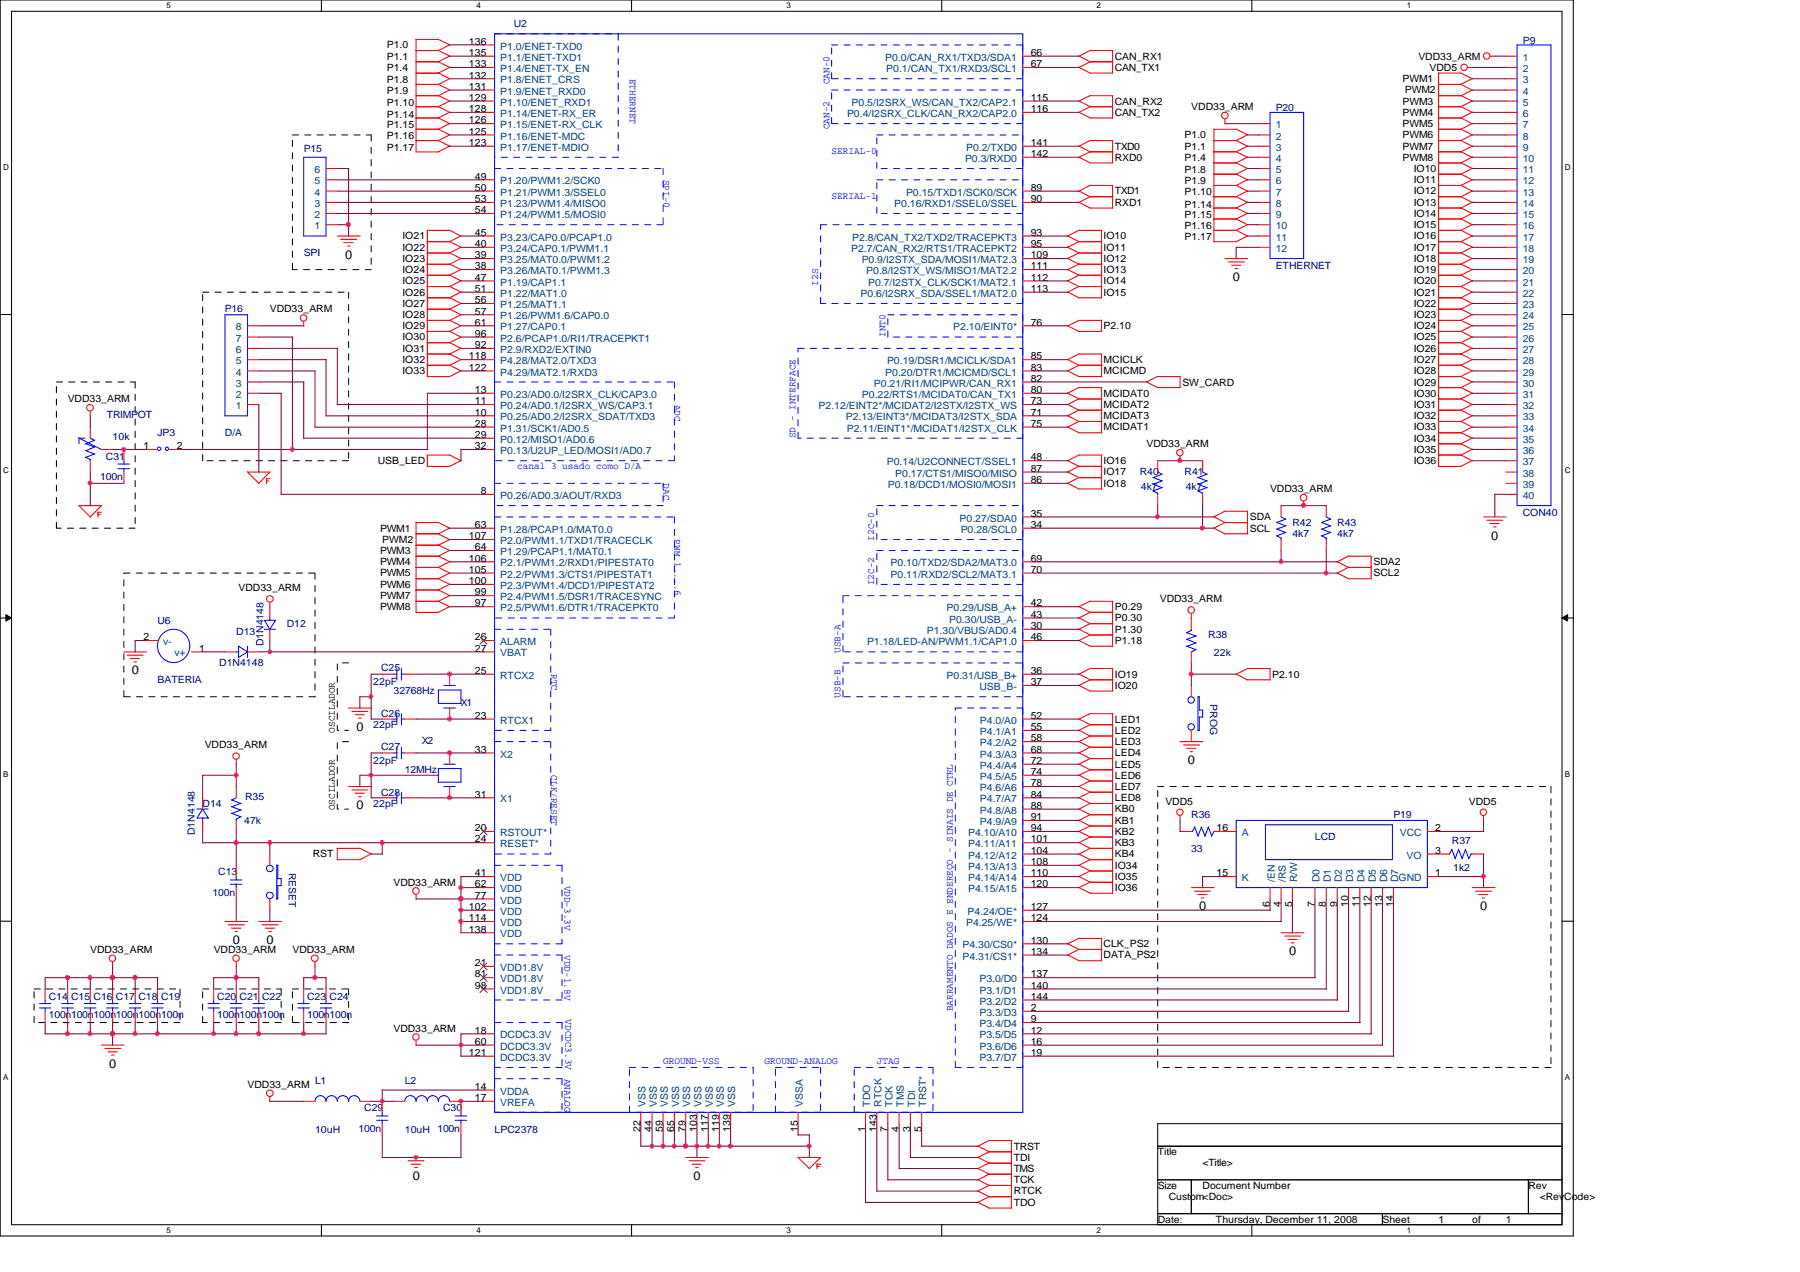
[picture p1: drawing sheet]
<svg xmlns="http://www.w3.org/2000/svg" width="297mm" height="210mm" viewBox="0 0 297 210" stroke-linecap="round" stroke-linejoin="round" font-family="sans-serif">
<defs><g id="words">
<g font-size="2">
<text x="57" y="42.7">0</text>
<text x="203.5" y="46.4">0</text>
<text x="246.1" y="89.1">0</text>
<text x="21.8" y="111.3">0</text>
<text x="58.8" y="120.6">0</text>
<text x="196" y="126.2">0</text>
<text x="58.8" y="133.6">0</text>
<text x="38.4" y="155.8">0</text>
<text x="44" y="155.8">0</text>
<text x="197.9" y="150.2">0</text>
<text x="244.3" y="150.2">0</text>
<text x="212.7" y="157.6">0</text>
<text x="18" y="176.2">0</text>
<text x="68.1" y="194.7">0</text>
<text x="114.5" y="194.7">0</text>
</g>
<g font-size="1.7" fill="#000080">
<text x="84.8" y="4.4">U2</text>
<text x="251.3" y="7.2">P9</text>
<text x="210.5" y="18.4">P20</text>
<text x="50.1" y="25">P15</text>
<text x="50.1" y="42.3">SPI</text>
<text x="210.5" y="44.3">ETHERNET</text>
<text x="37.1" y="51.6">P16</text>
<text x="17.6" y="69">TRIMPOT</text>
<text x="26" y="72">JP3</text>
<text x="37.1" y="72">D/A</text>
<text x="17.5" y="75.9">C31</text>
<text x="18.6" y="72.7">10k</text>
<text x="16.5" y="79.2">100n</text>
<text x="188.1" y="78.4">R40</text>
<text x="188.3" y="80.9">4k7</text>
<text x="195.5" y="78.4">R41</text>
<text x="195.7" y="80.9">4k7</text>
<text x="213.3" y="86.8">R42</text>
<text x="213.3" y="88.6">4k7</text>
<text x="220.7" y="86.8">R43</text>
<text x="220.7" y="88.6">4k7</text>
<text x="251.3" y="85.1">CON40</text>
<text x="26" y="102.9">U6</text>
<text x="39" y="104.8">D13</text>
<text x="43.5" y="106.6" transform="rotate(-90 43.5 106.6)">D1N4148</text>
<text x="47.3" y="103.5">D12</text>
<text x="199.4" y="105.3">R38</text>
<text x="26" y="112.7">BATERIA</text>
<text x="36.2" y="110">D1N4148</text>
<text x="61.6" y="113.1">22pF</text>
<text x="62.9" y="110.7">C25</text>
<text x="200.3" y="108.3">22k</text>
<text x="62.9" y="118.3">C26</text>
<text x="64.9" y="114.6">32768Hz</text>
<text x="76.1" y="116.5">X1</text>
<text x="199.7" y="116.2" transform="rotate(90 199.7 116.2)">PROG</text>
<text x="61.6" y="120.1">22pF</text>
<text x="62.9" y="123.7">C27</text>
<text x="69.6" y="122.8">X2</text>
<text x="61.6" y="126.1">22pF</text>
<text x="62.9" y="131.3">C28</text>
<text x="66.8" y="127.6">12MHz</text>
<text x="32.2" y="137.8" transform="rotate(-90 32.2 137.8)">D1N4148</text>
<text x="33.4" y="133.1">D14</text>
<text x="40.3" y="135.9">47k</text>
<text x="40.5" y="132">R35</text>
<text x="61.6" y="133.1">22pF</text>
<text x="196.6" y="135">R36</text>
<text x="230" y="135">P19</text>
<text x="196.6" y="140.5">33</text>
<text x="217" y="138.7">LCD</text>
<text x="239.6" y="139.3">R37</text>
<text x="239.8" y="143.7">1k2</text>
<text x="35.1" y="147.8">100n</text>
<text x="36" y="144.4">C13</text>
<text x="47.7" y="144.1" transform="rotate(90 47.7 144.1)">RESET</text>
<text x="8" y="165">C14 C15 C16 C17 C18 C19</text>
<text x="8" y="168">100n100n100n100n100n100n</text>
<text x="35.9" y="165">C20 C21 C22</text>
<text x="35.9" y="168">100n100n100n</text>
<text x="50.7" y="165">C23 C24</text>
<text x="50.7" y="168">100n100n</text>
<text x="52" y="178.9">L1</text>
<text x="66.8" y="178.9">L2</text>
<text x="60.1" y="183.4">C29</text>
<text x="73.1" y="183.4">C30</text>
<text x="52" y="186.9">10uH</text>
<text x="59.2" y="186.7">100n</text>
<text x="66.8" y="186.9">10uH</text>
<text x="72.2" y="186.7">100n</text>
<text x="81.6" y="186.9">LPC2378</text>
</g>
<g font-size="1.7">
<text x="63.8" y="8">P1.0</text>
<text x="63.8" y="11.7">P1.4</text>
<text x="63.8" y="9.8">P1.1</text>
<text x="77.4" y="7.4">136</text>
<text x="77.4" y="9.2">135</text>
<text x="77.4" y="11.1">133</text>
<text x="170.1" y="9.2">66</text>
<text x="170.1" y="11.1">67</text>
<text x="184" y="11.7">CAN_TX1</text>
<text x="184" y="9.8">CAN_RX1</text>
<text x="234.1" y="9.8">VDD33_ARM</text>
<text x="235.9" y="11.7">VDD5</text>
<text x="63.8" y="17.4">P1.10</text>
<text x="63.8" y="15.6">P1.9</text>
<text x="63.8" y="13.7">P1.8</text>
<text x="77.4" y="13">132</text>
<text x="77.4" y="14.8">131</text>
<text x="77.4" y="16.6">129</text>
<text x="170.1" y="16.6">115</text>
<text x="184" y="17.3">CAN_RX2</text>
<text x="231.4" y="13.5">PWM1</text>
<text x="231.4" y="17.3">PWM3</text>
<text x="231.8" y="15.4">PWM2</text>
<text x="63.8" y="21.1">P1.15</text>
<text x="63.8" y="19.5">P1.14</text>
<text x="63.8" y="23">P1.16</text>
<text x="77.4" y="18.5">128</text>
<text x="77.4" y="20.4">126</text>
<text x="77.4" y="22.2">125</text>
<text x="170.1" y="18.5">116</text>
<text x="184" y="19.1">CAN_TX2</text>
<text x="195.5" y="22.8">P1.0</text>
<text x="196.6" y="18.2">VDD33_ARM</text>
<text x="231.4" y="22.8">PWM6</text>
<text x="231.4" y="21">PWM5</text>
<text x="231.4" y="19.1">PWM4</text>
<text x="63.8" y="24.8">P1.17</text>
<text x="77.4" y="24.1">123</text>
<text x="78.4" y="29.6">49</text>
<text x="170.1" y="24.1">141</text>
<text x="170.1" y="25.9">142</text>
<text x="184" y="26.5">RXD0</text>
<text x="184" y="24.7">TXD0</text>
<text x="195.5" y="28.6">P1.8</text>
<text x="195.5" y="24.7">P1.1</text>
<text x="195.5" y="26.5">P1.4</text>
<text x="231.4" y="26.5">PWM8</text>
<text x="231.4" y="24.7">PWM7</text>
<text x="233.3" y="28.4">IO10</text>
<text x="78.4" y="31.5">50</text>
<text x="78.4" y="33.4">53</text>
<text x="78.4" y="35.2">54</text>
<text x="170.1" y="31.5">89</text>
<text x="170.1" y="33.4">90</text>
<text x="184" y="34">RXD1</text>
<text x="184" y="32.1">TXD1</text>
<text x="195.5" y="36">P1.15</text>
<text x="195.5" y="32.3">P1.10</text>
<text x="195.5" y="34.3">P1.14</text>
<text x="195.5" y="30.4">P1.9</text>
<text x="233.3" y="32.1">IO12</text>
<text x="233.3" y="35.8">IO14</text>
<text x="233.3" y="34">IO13</text>
<text x="233.3" y="30.2">IO11</text>
<text x="66.4" y="39.5">IO21</text>
<text x="66.4" y="41.4">IO22</text>
<text x="78.4" y="38.9">45</text>
<text x="78.4" y="40.8">40</text>
<text x="170.1" y="40.8">95</text>
<text x="170.1" y="38.9">93</text>
<text x="182.1" y="39.5">IO10</text>
<text x="182.1" y="41.4">IO11</text>
<text x="195.5" y="37.8">P1.16</text>
<text x="195.5" y="39.7">P1.17</text>
<text x="233.3" y="37.6">IO15</text>
<text x="233.3" y="41.4">IO17</text>
<text x="233.3" y="39.5">IO16</text>
<text x="66.4" y="43.2">IO23</text>
<text x="66.4" y="46.9">IO25</text>
<text x="66.4" y="45.1">IO24</text>
<text x="78.4" y="46.3">47</text>
<text x="78.4" y="42.6">39</text>
<text x="78.4" y="44.4">38</text>
<text x="170.1" y="46.3">112</text>
<text x="170.1" y="44.4">111</text>
<text x="170.1" y="42.6">109</text>
<text x="182.1" y="46.9">IO14</text>
<text x="182.1" y="45.1">IO13</text>
<text x="182.1" y="43.2">IO12</text>
<text x="233.3" y="43.2">IO18</text>
<text x="233.3" y="46.9">IO20</text>
<text x="233.3" y="45.1">IO19</text>
<text x="44.5" y="51.6">VDD33_ARM</text>
<text x="66.4" y="52.5">IO28</text>
<text x="66.4" y="50.6">IO27</text>
<text x="66.4" y="48.8">IO26</text>
<text x="78.4" y="48.2">51</text>
<text x="78.4" y="50">56</text>
<text x="78.4" y="51.9">57</text>
<text x="78.4" y="53.7">61</text>
<text x="170.1" y="53.7">76</text>
<text x="170.1" y="48.2">113</text>
<text x="182.1" y="48.8">IO15</text>
<text x="233.3" y="50.6">IO22</text>
<text x="233.3" y="52.5">IO23</text>
<text x="233.3" y="48.8">IO21</text>
<text x="66.4" y="58">IO31</text>
<text x="66.4" y="59.9">IO32</text>
<text x="66.4" y="56.2">IO30</text>
<text x="66.4" y="54.4">IO29</text>
<text x="77.4" y="59.3">118</text>
<text x="78.4" y="55.6">96</text>
<text x="78.4" y="57.4">92</text>
<text x="170.1" y="59.3">85</text>
<text x="182.1" y="54.4">P2.10</text>
<text x="182.1" y="59.9">MCICLK</text>
<text x="233.3" y="59.9">IO27</text>
<text x="233.3" y="54.4">IO24</text>
<text x="233.3" y="58">IO26</text>
<text x="233.3" y="56.2">IO25</text>
<text x="66.4" y="61.8">IO33</text>
<text x="77.4" y="61.2">122</text>
<text x="78.4" y="64.9">13</text>
<text x="170.1" y="61.2">83</text>
<text x="170.1" y="63">82</text>
<text x="170.1" y="64.9">80</text>
<text x="182.1" y="65.4">MCIDAT0</text>
<text x="182.1" y="61.8">MCICMD</text>
<text x="195.1" y="63.6">SW_CARD</text>
<text x="233.3" y="65.4">IO30</text>
<text x="233.3" y="63.6">IO29</text>
<text x="233.3" y="61.8">IO28</text>
<text x="11.2" y="66.4">VDD33_ARM</text>
<text x="78.4" y="70.4">28</text>
<text x="78.4" y="66.7">11</text>
<text x="78.4" y="68.6">10</text>
<text x="170.1" y="70.4">75</text>
<text x="170.1" y="66.7">73</text>
<text x="170.1" y="68.6">71</text>
<text x="182.1" y="71">MCIDAT1</text>
<text x="182.1" y="67.3">MCIDAT2</text>
<text x="182.1" y="69.2">MCIDAT3</text>
<text x="233.3" y="67.3">IO31</text>
<text x="233.3" y="71">IO33</text>
<text x="233.3" y="69.2">IO32</text>
<text x="23.7" y="74.1">1</text>
<text x="29.2" y="74.1">2</text>
<text x="62.4" y="76.6">USB_LED</text>
<text x="78.4" y="72.3">29</text>
<text x="78.4" y="74.1">32</text>
<text x="170.1" y="77.9">87</text>
<text x="170.1" y="76">48</text>
<text x="182.1" y="76.6">IO16</text>
<text x="189.2" y="73.8">VDD33_ARM</text>
<text x="233.3" y="76.6">IO36</text>
<text x="233.3" y="74.7">IO35</text>
<text x="233.3" y="72.9">IO34</text>
<text x="79.3" y="81.5">8</text>
<text x="170.1" y="79.7">86</text>
<text x="182.1" y="78.4">IO17</text>
<text x="182.1" y="80.3">IO18</text>
<text x="209.6" y="81.2">VDD33_ARM</text>
<text x="62.7" y="87.7">PWM1</text>
<text x="63.1" y="89.6">PWM2</text>
<text x="77.4" y="89">107</text>
<text x="78.4" y="87.1">63</text>
<text x="170.1" y="85.3">35</text>
<text x="170.1" y="87.1">34</text>
<text x="206.2" y="87.7">SCL</text>
<text x="206.2" y="85.9">SDA</text>
<text x="62.7" y="93.3">PWM4</text>
<text x="62.7" y="91.4">PWM3</text>
<text x="62.7" y="95.1">PWM5</text>
<text x="77.4" y="92.7">106</text>
<text x="77.4" y="94.5">105</text>
<text x="78.4" y="90.8">64</text>
<text x="170.1" y="92.7">69</text>
<text x="170.1" y="94.5">70</text>
<text x="226.6" y="95.1">SCL2</text>
<text x="226.6" y="93.3">SDA2</text>
<text x="39.4" y="97.5">VDD33_ARM</text>
<text x="62.7" y="98.8">PWM7</text>
<text x="62.7" y="97">PWM6</text>
<text x="62.7" y="100.7">PWM8</text>
<text x="77.4" y="96.4">100</text>
<text x="78.4" y="98.3">99</text>
<text x="78.4" y="100.1">97</text>
<text x="170.1" y="100.1">42</text>
<text x="170.1" y="101.9">43</text>
<text x="184" y="100.7">P0.29</text>
<text x="191.4" y="99.4">VDD33_ARM</text>
<text x="23.7" y="105.7">2</text>
<text x="32.9" y="107.5">1</text>
<text x="78.4" y="107.5">27</text>
<text x="78.4" y="105.7">26</text>
<text x="170.1" y="105.7">46</text>
<text x="170.1" y="103.8">30</text>
<text x="184" y="106.3">P1.18</text>
<text x="184" y="104.4">P1.30</text>
<text x="184" y="102.5">P0.30</text>
<text x="78.4" y="111.2">25</text>
<text x="170.1" y="111.2">36</text>
<text x="170.1" y="113.1">37</text>
<text x="184" y="111.8">IO19</text>
<text x="184" y="113.7">IO20</text>
<text x="209.9" y="111.8">P2.10</text>
<text x="78.4" y="118.6">23</text>
<text x="170.1" y="118.6">52</text>
<text x="184" y="119.3">LED1</text>
<text x="33.8" y="123.5">VDD33_ARM</text>
<text x="55.2" y="120.9" transform="rotate(-90 55.2 120.9)">OSCILADOR</text>
<text x="78.4" y="124.2">33</text>
<text x="170.1" y="120.5">55</text>
<text x="170.1" y="122.3">58</text>
<text x="170.1" y="124.2">68</text>
<text x="184" y="122.9">LED3</text>
<text x="184" y="124.8">LED4</text>
<text x="184" y="121.1">LED2</text>
<text x="78.4" y="131.6">31</text>
<text x="170.1" y="126.1">72</text>
<text x="170.1" y="127.9">74</text>
<text x="170.1" y="129.8">78</text>
<text x="170.1" y="131.6">84</text>
<text x="184" y="126.7">LED5</text>
<text x="184" y="130.3">LED7</text>
<text x="184" y="128.5">LED6</text>
<text x="55.2" y="133.7" transform="rotate(-90 55.2 133.7)">OSCILADOR</text>
<text x="78.4" y="137.2">20</text>
<text x="170.1" y="133.5">88</text>
<text x="170.1" y="135.3">91</text>
<text x="170.1" y="137.2">94</text>
<text x="184" y="132.2">LED8</text>
<text x="184" y="134.1">KB0</text>
<text x="184" y="137.8">KB2</text>
<text x="184" y="135.9">KB1</text>
<text x="192.3" y="132.8">VDD5</text>
<text x="200.7" y="137.2">16</text>
<text x="236.9" y="137.2">2</text>
<text x="242.4" y="132.8">VDD5</text>
<text x="51.6" y="141.5">RST</text>
<text x="78.4" y="139">24</text>
<text x="170.1" y="139">101</text>
<text x="170.1" y="140.9">104</text>
<text x="170.1" y="142.7">108</text>
<text x="184" y="143.3">IO34</text>
<text x="184" y="141.5">KB4</text>
<text x="184" y="139.6">KB3</text>
<text x="236.9" y="140.9">3</text>
<text x="64.9" y="146.1">VDD33_ARM</text>
<text x="78.4" y="148.3">77</text>
<text x="78.4" y="146.4">62</text>
<text x="78.4" y="144.6">41</text>
<text x="170.1" y="144.6">110</text>
<text x="170.1" y="146.4">120</text>
<text x="184" y="147.1">IO36</text>
<text x="184" y="145.2">IO35</text>
<text x="200.7" y="144.6">15</text>
<text x="209.5" y="149.7" transform="rotate(-90 209.5 149.7)">6</text>
<text x="211.4" y="149.7" transform="rotate(-90 211.4 149.7)">4</text>
<text x="213.2" y="149.7" transform="rotate(-90 213.2 149.7)">5</text>
<text x="217" y="149.7" transform="rotate(-90 217 149.7)">7</text>
<text x="218.8" y="149.7" transform="rotate(-90 218.8 149.7)">8</text>
<text x="220.6" y="149.7" transform="rotate(-90 220.6 149.7)">9</text>
<text x="222.5" y="149.7" transform="rotate(-90 222.5 149.7)">10</text>
<text x="224.4" y="149.7" transform="rotate(-90 224.4 149.7)">11</text>
<text x="226.2" y="149.7" transform="rotate(-90 226.2 149.7)">12</text>
<text x="228.1" y="149.7" transform="rotate(-90 228.1 149.7)">13</text>
<text x="229.9" y="149.7" transform="rotate(-90 229.9 149.7)">14</text>
<text x="236.9" y="144.6">1</text>
<text x="77.4" y="150.2">102</text>
<text x="77.4" y="152">114</text>
<text x="77.4" y="153.9">138</text>
<text x="170.1" y="150.2">127</text>
<text x="170.1" y="152">124</text>
<text x="170.1" y="155.7">130</text>
<text x="14.9" y="157.2">VDD33_ARM</text>
<text x="35.3" y="157.2">VDD33_ARM</text>
<text x="48.3" y="157.2">VDD33_ARM</text>
<text x="78.4" y="159.4">21</text>
<text x="78.4" y="161.3">81</text>
<text x="170.1" y="157.6">134</text>
<text x="170.1" y="161.3">137</text>
<text x="182.1" y="156.3">CLK_PS2</text>
<text x="182.1" y="158.2">DATA_PS2</text>
<text x="78.4" y="163.2">98</text>
<text x="170.1" y="163.2">140</text>
<text x="170.1" y="165">144</text>
<text x="170.1" y="166.8">2</text>
<text x="64.9" y="170.2">VDD33_ARM</text>
<text x="78.4" y="170.6">18</text>
<text x="78.4" y="172.4">60</text>
<text x="170.1" y="168.7">9</text>
<text x="170.1" y="170.6">12</text>
<text x="170.1" y="172.4">16</text>
<text x="40.8" y="179.5">VDD33_ARM</text>
<text x="77.4" y="174.2">121</text>
<text x="78.4" y="179.8">14</text>
<text x="170.1" y="174.2">19</text>
<text x="78.4" y="181.7">17</text>
<text x="105.7" y="186.8" transform="rotate(-90 105.7 186.8)">22</text>
<text x="107.6" y="186.8" transform="rotate(-90 107.6 186.8)">44</text>
<text x="109.4" y="186.8" transform="rotate(-90 109.4 186.8)">59</text>
<text x="111.2" y="186.8" transform="rotate(-90 111.2 186.8)">65</text>
<text x="113.1" y="186.8" transform="rotate(-90 113.1 186.8)">79</text>
<text x="115" y="186.8" transform="rotate(-90 115 186.8)">103</text>
<text x="116.8" y="186.8" transform="rotate(-90 116.8 186.8)">117</text>
<text x="118.7" y="186.8" transform="rotate(-90 118.7 186.8)">119</text>
<text x="120.5" y="186.8" transform="rotate(-90 120.5 186.8)">139</text>
<text x="131.7" y="186.8" transform="rotate(-90 131.7 186.8)">15</text>
<text x="142.8" y="186.8" transform="rotate(-90 142.8 186.8)">1</text>
<text x="144.6" y="186.8" transform="rotate(-90 144.6 186.8)">143</text>
<text x="146.5" y="186.8" transform="rotate(-90 146.5 186.8)">7</text>
<text x="148.3" y="186.8" transform="rotate(-90 148.3 186.8)">4</text>
<text x="150.2" y="186.8" transform="rotate(-90 150.2 186.8)">3</text>
<text x="152.1" y="186.8" transform="rotate(-90 152.1 186.8)">5</text>
<text x="167.3" y="191.6">TDI</text>
<text x="167.3" y="189.7">TRST</text>
<text x="191" y="190.6">Title</text>
<text x="167.3" y="195.2">TCK</text>
<text x="167.3" y="197.1">RTCK</text>
<text x="167.3" y="193.4">TMS</text>
<text x="191" y="196.2">Size</text>
<text x="198.5" y="192.5">&lt;Title&gt;</text>
<text x="198.5" y="196.2">Document Number</text>
<text x="252.2" y="196.2">Rev</text>
<text x="167.3" y="199">TDO</text>
<text x="191" y="201.8">Date:</text>
<text x="192.9" y="198">Custom&lt;Doc&gt;</text>
<text x="200.7" y="201.8">Thursday, December 11, 2008</text>
<text x="228.1" y="201.8">Sheet</text>
<text x="237.4" y="201.8">1</text>
<text x="242.9" y="201.8">of</text>
<text x="248.5" y="201.8">1</text>
<text x="254.1" y="198">&lt;RevCode&gt;</text>
</g>
<g font-size="1.7" fill="#004080">
<text x="82.5" y="8.2">P1.0/ENET-TXD0</text>
<text x="82.5" y="10">P1.1/ENET-TXD1</text>
<text x="82.5" y="11.9">P1.4/ENET-TX_EN</text>
<text x="146.1" y="10">P0.0/CAN_RX1/TXD3/SDA1</text>
<text x="146.3" y="11.9">P0.1/CAN_TX1/RXD3/SCL1</text>
<text x="251.3" y="10">1</text>
<text x="251.3" y="11.9">2</text>
<text x="82.5" y="13.8">P1.8/ENET_CRS</text>
<text x="82.5" y="15.6">P1.9/ENET_RXD0</text>
<text x="82.5" y="17.4">P1.10/ENET_RXD1</text>
<text x="140.5" y="17.4">P0.5/I2SRX_WS/CAN_TX2/CAP2.1</text>
<text x="251.3" y="13.8">3</text>
<text x="251.3" y="15.6">4</text>
<text x="251.3" y="17.4">5</text>
<text x="82.5" y="19.3">P1.14/ENET-RX_ER</text>
<text x="82.5" y="21.2">P1.15/ENET-RX_CLK</text>
<text x="82.5" y="23">P1.16/ENET-MDC</text>
<text x="139.8" y="19.3">P0.4/I2SRX_CLK/CAN_RX2/CAP2.0</text>
<text x="210.5" y="21.2">1</text>
<text x="210.5" y="23">2</text>
<text x="251.3" y="19.3">6</text>
<text x="251.3" y="21.2">7</text>
<text x="251.3" y="23">8</text>
<text x="51.9" y="28.6">6</text>
<text x="82.5" y="24.9">P1.17/ENET-MDIO</text>
<text x="159.3" y="26.7">P0.3/RXD0</text>
<text x="159.4" y="24.9">P0.2/TXD0</text>
<text x="210.5" y="24.9">3</text>
<text x="210.5" y="26.7">4</text>
<text x="210.5" y="28.6">5</text>
<text x="251.3" y="24.9">9</text>
<text x="251.3" y="26.7">10</text>
<text x="251.3" y="28.6">11</text>
<text x="51.9" y="36">2</text>
<text x="51.9" y="34.2">3</text>
<text x="51.9" y="32.3">4</text>
<text x="51.9" y="30.4">5</text>
<text x="82.5" y="30.4">P1.20/PWM1.2/SCK0</text>
<text x="82.5" y="32.3">P1.21/PWM1.3/SSEL0</text>
<text x="82.5" y="34.2">P1.23/PWM1.4/MISO0</text>
<text x="82.5" y="36">P1.24/PWM1.5/MOSI0</text>
<text x="147.6" y="34.2">P0.16/RXD1/SSEL0/SSEL</text>
<text x="149.5" y="32.3">P0.15/TXD1/SCK0/SCK</text>
<text x="210.5" y="30.4">6</text>
<text x="210.5" y="32.3">7</text>
<text x="210.5" y="34.2">8</text>
<text x="210.5" y="36">9</text>
<text x="251.3" y="30.4">12</text>
<text x="251.3" y="32.3">13</text>
<text x="251.3" y="34.2">14</text>
<text x="251.3" y="36">15</text>
<text x="51.9" y="37.8">1</text>
<text x="82.5" y="39.7">P3.23/CAP0.0/PCAP1.0</text>
<text x="82.5" y="41.6">P3.24/CAP0.1/PWM1.1</text>
<text x="140.5" y="41.6">P2.7/CAN_RX2/RTS1/TRACEPKT2</text>
<text x="140.6" y="39.7">P2.8/CAN_TX2/TXD2/TRACEPKT3</text>
<text x="210.5" y="37.8">10</text>
<text x="210.5" y="39.7">11</text>
<text x="210.5" y="41.6">12</text>
<text x="251.3" y="37.8">16</text>
<text x="251.3" y="39.7">17</text>
<text x="251.3" y="41.6">18</text>
<text x="82.5" y="43.4">P3.25/MAT0.0/PWM1.2</text>
<text x="82.5" y="45.3">P3.26/MAT0.1/PWM1.3</text>
<text x="82.5" y="47.1">P1.19/CAP1.1</text>
<text x="142.2" y="43.4">P0.9/I2STX_SDA/MOSI1/MAT2.3</text>
<text x="143" y="45.3">P0.8/I2STX_WS/MISO1/MAT2.2</text>
<text x="143.3" y="47.1">P0.7/I2STX_CLK/SCK1/MAT2.1</text>
<text x="251.3" y="43.4">19</text>
<text x="251.3" y="45.3">20</text>
<text x="251.3" y="47.1">21</text>
<text x="82.5" y="49">P1.22/MAT1.0</text>
<text x="82.5" y="50.8">P1.25/MAT1.1</text>
<text x="82.5" y="52.7">P1.26/PWM1.6/CAP0.0</text>
<text x="142" y="49">P0.6/I2SRX_SDA/SSEL1/MAT2.0</text>
<text x="251.3" y="49">22</text>
<text x="251.3" y="50.8">23</text>
<text x="251.3" y="52.7">24</text>
<text x="38.9" y="58.3">6</text>
<text x="38.9" y="56.4">7</text>
<text x="38.9" y="54.5">8</text>
<text x="82.5" y="54.5">P1.27/CAP0.1</text>
<text x="82.5" y="56.4">P2.6/PCAP1.0/RI1/TRACEPKT1</text>
<text x="82.5" y="58.3">P2.9/RXD2/EXTIN0</text>
<text x="157.3" y="54.5">P2.10/EINT0*</text>
<text x="251.3" y="54.5">25</text>
<text x="251.3" y="56.4">26</text>
<text x="251.3" y="58.3">27</text>
<text x="38.9" y="65.7">2</text>
<text x="38.9" y="63.8">3</text>
<text x="38.9" y="62">4</text>
<text x="38.9" y="60.1">5</text>
<text x="82.5" y="60.1">P4.28/MAT2.0/TXD3</text>
<text x="82.5" y="62">P4.29/MAT2.1/RXD3</text>
<text x="82.5" y="65.7">P0.23/AD0.0/I2SRX_CLK/CAP3.0</text>
<text x="142.2" y="65.7">P0.22/RTS1/MCIDAT0/CAN_TX1</text>
<text x="144.2" y="63.8">P0.21/RI1/MCIPWR/CAN_RX1</text>
<text x="146.1" y="62">P0.20/DTR1/MCICMD/SCL1</text>
<text x="146.4" y="60.1">P0.19/DSR1/MCICLK/SDA1</text>
<text x="251.3" y="60.1">28</text>
<text x="251.3" y="62">29</text>
<text x="251.3" y="63.8">30</text>
<text x="251.3" y="65.7">31</text>
<text x="38.9" y="67.5">1</text>
<text x="82.5" y="67.5">P0.24/AD0.1/I2SRX_WS/CAP3.1</text>
<text x="82.5" y="69.4">P0.25/AD0.2/I2SRX_SDAT/TXD3</text>
<text x="82.5" y="71.2">P1.31/SCK1/AD0.5</text>
<text x="135.1" y="67.5">P2.12/EINT2*/MCIDAT2/I2STX/I2STX_WS</text>
<text x="139.6" y="69.4">P2.13/EINT3*/MCIDAT3/I2STX_SDA</text>
<text x="139.7" y="71.2">P2.11/EINT1*/MCIDAT1/I2STX_CLK</text>
<text x="251.3" y="67.5">32</text>
<text x="251.3" y="69.4">33</text>
<text x="251.3" y="71.2">34</text>
<text x="82.5" y="73.1">P0.12/MISO1/AD0.6</text>
<text x="82.5" y="74.9">P0.13/U2UP_LED/MOSI1/AD0.7</text>
<text x="146.3" y="76.8">P0.14/U2CONNECT/SSEL1</text>
<text x="251.3" y="73.1">35</text>
<text x="251.3" y="74.9">36</text>
<text x="251.3" y="76.8">37</text>
<text x="82.5" y="82.3">P0.26/AD0.3/AOUT/RXD3</text>
<text x="146.5" y="80.5">P0.18/DCD1/MOSI0/MOSI1</text>
<text x="147.7" y="78.7">P0.17/CTS1/MISO0/MISO</text>
<text x="251.3" y="78.7">38</text>
<text x="251.3" y="80.5">39</text>
<text x="251.3" y="82.3">40</text>
<text x="82.5" y="87.9">P1.28/PCAP1.0/MAT0.0</text>
<text x="82.5" y="89.8">P2.0/PWM1.1/TXD1/TRACECLK</text>
<text x="158.4" y="86.1">P0.27/SDA0</text>
<text x="158.5" y="87.9">P0.28/SCL0</text>
<text x="82.5" y="91.6">P1.29/PCAP1.1/MAT0.1</text>
<text x="82.5" y="93.5">P2.1/PWM1.2/RXD1/PIPESTAT0</text>
<text x="82.5" y="95.3">P2.2/PWM1.3/CTS1/PIPESTAT1</text>
<text x="147" y="93.5">P0.10/TXD2/SDA2/MAT3.0</text>
<text x="147" y="95.3">P0.11/RXD2/SCL2/MAT3.1</text>
<text x="82.5" y="97.2">P2.3/PWM1.4/DCD1/PIPESTAT2</text>
<text x="82.5" y="99.1">P2.4/PWM1.5/DSR1/TRACESYNC</text>
<text x="82.5" y="100.9">P2.5/PWM1.6/DTR1/TRACEPKT0</text>
<text x="156.2" y="100.9">P0.29/USB_A+</text>
<text x="26.9" y="106.5">v-</text>
<text x="82.5" y="106.5">ALARM</text>
<text x="143.1" y="106.5">P1.18/LED-AN/PWM1.1/CAP1.0</text>
<text x="152.9" y="104.6">P1.30/VBUS/AD0.4</text>
<text x="156.6" y="102.7">P0.30/USB_A-</text>
<text x="28.8" y="108.3">v+</text>
<text x="82.5" y="112">RTCX2</text>
<text x="82.5" y="108.3">VBAT</text>
<text x="156.2" y="112">P0.31/USB_B+</text>
<text x="161.6" y="113.9">USB_B-</text>
<text x="82.5" y="119.4">RTCX1</text>
<text x="161.7" y="119.4">P4.0/A0</text>
<text x="82.5" y="125">X2</text>
<text x="161.7" y="121.3">P4.1/A1</text>
<text x="161.7" y="123.1">P4.2/A2</text>
<text x="161.7" y="125">P4.3/A3</text>
<text x="161.7" y="126.9">P4.4/A4</text>
<text x="161.7" y="128.7">P4.5/A5</text>
<text x="161.7" y="130.6">P4.6/A6</text>
<text x="82.5" y="138">RSTOUT*</text>
<text x="82.5" y="132.4">X1</text>
<text x="159.8" y="138">P4.10/A10</text>
<text x="161.7" y="132.4">P4.7/A7</text>
<text x="161.7" y="134.3">P4.8/A8</text>
<text x="161.7" y="136.1">P4.9/A9</text>
<text x="204.9" y="138">A</text>
<text x="231" y="138">VCC</text>
<text x="82.5" y="139.8">RESET*</text>
<text x="159.8" y="139.8">P4.11/A11</text>
<text x="159.8" y="141.7">P4.12/A12</text>
<text x="159.8" y="143.6">P4.13/A13</text>
<text x="232.1" y="141.7">VO</text>
<text x="82.5" y="149.1">VDD</text>
<text x="82.5" y="147.2">VDD</text>
<text x="82.5" y="145.4">VDD</text>
<text x="159.8" y="145.4">P4.14/A14</text>
<text x="159.8" y="147.2">P4.15/A15</text>
<text x="204.9" y="145.4">K</text>
<text x="210.4" y="145.5" transform="rotate(-90 210.4 145.5)">/EN</text>
<text x="212.2" y="145.5" transform="rotate(-90 212.2 145.5)">/RS</text>
<text x="214" y="145.5" transform="rotate(-90 214 145.5)">R/W</text>
<text x="217.8" y="145.5" transform="rotate(-90 217.8 145.5)">D0</text>
<text x="219.6" y="145.5" transform="rotate(-90 219.6 145.5)">D1</text>
<text x="221.4" y="145.5" transform="rotate(-90 221.4 145.5)">D2</text>
<text x="223.3" y="145.5" transform="rotate(-90 223.3 145.5)">D3</text>
<text x="225.2" y="145.5" transform="rotate(-90 225.2 145.5)">D4</text>
<text x="227" y="145.5" transform="rotate(-90 227 145.5)">D5</text>
<text x="228.9" y="145.5" transform="rotate(-90 228.9 145.5)">D6</text>
<text x="230.7" y="145.5" transform="rotate(-90 230.7 145.5)">D7</text>
<text x="230.8" y="145.4">GND</text>
<text x="82.5" y="151">VDD</text>
<text x="82.5" y="152.8">VDD</text>
<text x="82.5" y="154.7">VDD</text>
<text x="159.4" y="152.8">P4.25/WE*</text>
<text x="159.7" y="151">P4.24/OE*</text>
<text x="82.5" y="160.2">VDD1.8V</text>
<text x="158.8" y="156.5">P4.30/CS0*</text>
<text x="158.8" y="158.4">P4.31/CS1*</text>
<text x="82.5" y="164">VDD1.8V</text>
<text x="82.5" y="162.1">VDD1.8V</text>
<text x="161.6" y="162.1">P3.0/D0</text>
<text x="161.6" y="164">P3.1/D1</text>
<text x="161.6" y="165.8">P3.2/D2</text>
<text x="161.6" y="167.6">P3.3/D3</text>
<text x="82.5" y="171.4">DCDC3.3V</text>
<text x="82.5" y="173.2">DCDC3.3V</text>
<text x="161.6" y="169.5">P3.4/D4</text>
<text x="161.6" y="171.4">P3.5/D5</text>
<text x="161.6" y="173.2">P3.6/D6</text>
<text x="82.5" y="175">DCDC3.3V</text>
<text x="161.6" y="175">P3.7/D7</text>
<text x="82.5" y="182.5">VREFA</text>
<text x="82.5" y="180.6">VDDA</text>
<text x="106.5" y="182.6" transform="rotate(-90 106.5 182.6)">VSS</text>
<text x="108.4" y="182.6" transform="rotate(-90 108.4 182.6)">VSS</text>
<text x="110.2" y="182.6" transform="rotate(-90 110.2 182.6)">VSS</text>
<text x="112.1" y="182.6" transform="rotate(-90 112.1 182.6)">VSS</text>
<text x="113.9" y="182.6" transform="rotate(-90 113.9 182.6)">VSS</text>
<text x="115.8" y="182.6" transform="rotate(-90 115.8 182.6)">VSS</text>
<text x="117.6" y="182.6" transform="rotate(-90 117.6 182.6)">VSS</text>
<text x="119.5" y="182.6" transform="rotate(-90 119.5 182.6)">VSS</text>
<text x="121.3" y="182.6" transform="rotate(-90 121.3 182.6)">VSS</text>
<text x="132.5" y="182.6" transform="rotate(-90 132.5 182.6)">VSSA</text>
<text x="143.6" y="182.6" transform="rotate(-90 143.6 182.6)">TDO</text>
<text x="145.5" y="182.6" transform="rotate(-90 145.5 182.6)">RTCK</text>
<text x="147.3" y="182.6" transform="rotate(-90 147.3 182.6)">TCK</text>
<text x="149.1" y="182.6" transform="rotate(-90 149.1 182.6)">TMS</text>
<text x="151" y="182.6" transform="rotate(-90 151 182.6)">TDI</text>
<text x="152.9" y="182.6" transform="rotate(-90 152.9 182.6)">TRST*</text>
</g>
<g font-size="1.7" fill="#00f">
<text x="103.9" y="13" transform="rotate(90 103.9 13)">ETHERNET</text>
<text x="136.9" y="13.9" transform="rotate(-90 136.9 13.9)">CAN-0</text>
<text x="136.9" y="21.3" transform="rotate(-90 136.9 21.3)">CAN-2</text>
<text x="109.5" y="29.7" transform="rotate(90 109.5 29.7)">SPI-0</text>
<text x="137.2" y="25.4">SERIAL-0</text>
<text x="137.2" y="32.9">SERIAL-1</text>
<text x="135" y="47.1" transform="rotate(-90 135 47.1)">I2S</text>
<text x="146.1" y="55.6" transform="rotate(-90 146.1 55.6)">INT0</text>
<text x="111.3" y="66.8" transform="rotate(90 111.3 66.8)">ADC</text>
<text x="85.3" y="77.3">canal 3 usado como D/A</text>
<text x="131.3" y="72.3" transform="rotate(-90 131.3 72.3)">SD - INTERFACE</text>
<text x="109.5" y="79.8" transform="rotate(90 109.5 79.8)">DAC</text>
<text x="111.3" y="89" transform="rotate(90 111.3 89)">PWM 1....6</text>
<text x="144.3" y="89.2" transform="rotate(-90 144.3 89.2)">I2C-0</text>
<text x="144.3" y="96.6" transform="rotate(-90 144.3 96.6)">I2C-2</text>
<text x="138.7" y="107.7" transform="rotate(-90 138.7 107.7)">USB-A</text>
<text x="90.9" y="111.3" transform="rotate(90 90.9 111.3)">RTC</text>
<text x="138.7" y="115.1" transform="rotate(-90 138.7 115.1)">USB-B</text>
<text x="90.9" y="127.9" transform="rotate(90 90.9 127.9)">CLK/RESET</text>
<text x="93.2" y="146.1" transform="rotate(90 93.2 146.1)">VDD-3.3V</text>
<text x="93.2" y="157.6" transform="rotate(90 93.2 157.6)">VDD-1.8V</text>
<text x="157.2" y="166.9" transform="rotate(-90 157.2 166.9)">BARRAMENTO DADOS E ENDEREÇO - SINAIS DE CTRL</text>
<text x="93.3" y="168.2" transform="rotate(90 93.3 168.2)">VDCDC3.3V</text>
<text x="93.2" y="178" transform="rotate(90 93.2 178)">ANALOG</text>
<text x="109.4" y="175.6">GROUND-VSS</text>
<text x="126.2" y="175.6">GROUND-ANALOG</text>
<text x="144.7" y="175.6">JTAG</text>
</g>
<g font-size="1.3">
<text x="27.5" y="1.4">5</text>
<text x="78.6" y="1.4">4</text>
<text x="129.8" y="1.4">3</text>
<text x="181" y="1.4">2</text>
<text x="232.2" y="1.4">1</text>
<text x=".5" y="28.1">D</text>
<text x="258.2" y="28.1">D</text>
<text x=".5" y="78.1">C</text>
<text x="258.2" y="78.1">C</text>
<text x=".5" y="128.2">B</text>
<text x="258.2" y="128.2">B</text>
<text x=".5" y="178.2">A</text>
<text x="258.2" y="178.2">A</text>
<text x="27.5" y="203.5">5</text>
<text x="78.6" y="203.5">4</text>
<text x="129.8" y="203.5">3</text>
<text x="181" y="203.5">2</text>
<text x="232.2" y="203.5">1</text>
</g>
</g></defs>
<path d="M0 0h259.6v204h-259.6zM1.9 1.9h255.9v200.2h-255.9z" fill="none" stroke="#000" stroke-width=".17"/>
<g fill="#fff">
<path d="M27.5 .2h.7v1.5h-.7z"/>
<path d="M27.5 202.3h.7v1.5h-.7z"/>
</g>
<path d="M53 0v1.9M53 202.1v1.9" fill="none" stroke="#000" stroke-width=".17"/>
<g fill="#fff">
<path d="M78.6 .2h.7v1.5h-.7z"/>
<path d="M78.6 202.3h.7v1.5h-.7z"/>
</g>
<path d="M104.2 0v1.9M104.2 202.1v1.9" fill="none" stroke="#000" stroke-width=".17"/>
<g fill="#fff">
<path d="M129.8 .2h.7v1.5h-.7z"/>
<path d="M129.8 202.3h.7v1.5h-.7z"/>
</g>
<path d="M155.4 0v1.9M155.4 202.1v1.9" fill="none" stroke="#000" stroke-width=".17"/>
<g fill="#fff">
<path d="M181 .2h.7v1.5h-.7z"/>
<path d="M181 202.3h.7v1.5h-.7z"/>
</g>
<path d="M206.6 0v1.9M206.6 202.1v1.9" fill="none" stroke="#000" stroke-width=".17"/>
<g fill="#fff">
<path d="M232.2 .2h.7v1.5h-.7z"/>
<path d="M232.2 202.3h.7v1.5h-.7z"/>
<path d="M.5 26.9h.9v1.5h-.9z"/>
<path d="M258.2 26.9h1v1.5h-1z"/>
<path d="M.5 76.9h.9v1.5h-.9z"/>
<path d="M258.2 76.9h1v1.5h-1z"/>
</g>
<path d="M0 51.9h1.9M257.8 51.9h1.8" fill="none" stroke="#000" stroke-width=".17"/>
<g fill="#fff">
<path d="M.5 127h.9v1.5h-.9z"/>
<path d="M258.2 127h.9v1.5h-.9z"/>
</g>
<path d="M0 102h1.9M1 101.4l.9 .6-.9 .5zM257.8 102l.9-.6v1.1zM257.8 102h1.8" fill="none" stroke="#000" stroke-width=".17"/>
<path d="M1 101.4l.9 .6-.9 .5zM257.8 102l.9-.6v1.1z" fill="#000"/>
<g fill="#fff">
<path d="M.5 177h.8v1.5h-.8z"/>
<path d="M258.2 177h.8v1.5h-.8z"/>
</g>
<path d="M0 152h1.9M257.8 152h1.8M191 185.4h66.8v16.7h-66.8zM191 189.1h66.8M191 194.7h66.8M196.6 194.7v5.6M252.2 194.7v5.6M191 200.3h66.8M228.1 200.3v1.8" fill="none" stroke="#000" stroke-width=".17"/>
<g fill="none" stroke="#000" stroke-width=".17" stroke-dasharray="1 1 1 1 1 1 1 1">
<path d="M48.3 22.3h13M61.3 22.3v22.2M33.4 48.2h24.1M48.3 44.5v-22.2M57.5 48.2v27.8M61.3 44.5h-13M9.3 63h13M22.3 63v24.2M33.4 76v-27.8M57.5 76h-24.1M9.3 87.2v-24.2M20.4 94.6h31.6"/>
<path d="M22.3 87.2h-13M52 94.6v20.4M20.4 115v-20.4M52 115h-31.6M57.5 109.4h-1.8v11.1h1.8M57.5 122.4h-1.8v11.1h1.8M191 129.8h64.9M255.9 129.8v46.3M5.6 163.2h24.1M5.6 168.7v-5.5M29.7 163.2v5.5M29.7 168.7h-24.1"/>
<path d="M33.4 163.2h13M33.4 168.7v-5.5M46.4 163.2v5.5M46.4 168.7h-13M48.3 163.2h9.2M48.3 168.7v-5.5M57.5 163.2v5.5M57.5 168.7h-9.2M191 176.1v-46.3M255.9 176.1h-64.9"/>
</g>
<g fill="none" stroke="#f00" stroke-width=".17">
<path d="M68.6 10.2h3.8M68.6 12.1h3.8M68.6 15.8h3.8M68.6 17.6h3.8M68.6 8.3h3.8M68.6 19.5h3.8M68.6 13.9h3.8M68.6 6.5h3.7M68.7 6.5v18.6M72.3 6.5l1.9 .9M72.3 15.7l1.9 1M72.3 10.2l1.9 .9"/>
<path d="M72.3 19.4l1.9 1M72.3 13.9l1.9 1M72.3 12l1.9 1M72.3 17.6l1.9 .9M72.3 8.3l1.9 1M74.2 7.4l-1.9 .9M74.2 16.6l-1.9 1M74.2 11.1l-1.9 1M74.2 14.8l-1.9 1M74.2 13l-1.9 .9M74.2 18.5l-1.9 1M74.2 9.2l-1.9 1"/>
<path d="M79.8 9.3h1.8M79.8 11.1h1.8M79.8 7.4h1.8M79.8 13h1.8M79.8 14.9h1.8M79.8 16.7h1.8M79.8 18.5h1.8M168.8 9.3h1.8M168.8 11.1h1.8M168.8 16.7h1.8M168.8 18.5h1.8M178 11.1l1.9 1"/>
<path d="M178 16.6l1.9 1M178 9.2l1.9 1M178 18.5l1.9 1M179.9 10.2h3.7M179.9 12.1h3.7M179.9 17.6h3.7M179.9 19.5h3.7M179.9 15.8h3.7M179.9 8.3h3.7M180 10.2l-1.9 .9M180 15.7l-1.9 1M180 8.3l-1.9 1"/>
<path d="M180 17.6l-1.9 .9M183.6 8.3v3.8M183.6 15.8v3.7M202.1 19.6v.8M237.4 12.1h3.7M237.4 15.8h3.7M237.4 17.6h3.7M237.4 19.5h3.7M237.4 12.1v64.9M237.4 13.9h3.7M241 19.4l1.9 1M241 12l1.9 1"/>
<path d="M241 17.6l1.9 .9M241 15.7l1.9 1M242.2 11.1h.8M242.9 14.9l-1.9 .9M243 13l-1.9 .9 1.9 1M243 18.5l-1.9 1M243 16.6l-1.9 1M245.9 9.3h.8M248.5 9.3h1.9M248.5 11.1h1.9M248.5 13h1.9M248.5 14.9h1.9"/>
<path d="M248.5 16.7h1.9M248.5 18.5h1.9M53.8 29.7h1.9M53.8 31.5h1.9M53.8 33.4h1.9M53.8 35.2h1.9M53.8 27.8h1.9M53.8 37.1h1.9M55.7 38.9h3.7M56.2 39.5h2.7M68.6 23.2h3.8M68.6 21.3h3.8"/>
<path d="M68.7 25.1h3.7M70.5 38h3.7M70.5 39.9h3.7M70.5 38v24.2M72.3 23.2l1.9 .9M72.3 21.3l1.9 1M74.2 38l1.9 .9M74.2 39.8l1.9 1M74.2 24.1l-1.9 1M74.2 20.4l-1.9 .9M74.2 22.2l-1.9 1M76.1 38.9l-1.9 1"/>
<path d="M79.8 38.9h1.8M79.8 20.4h1.8M79.8 22.3h1.8M79.8 24.1h1.8M79.8 29.7h1.8M79.8 31.5h1.8M79.8 33.4h1.8M79.8 35.2h1.8M168.8 38.9h1.8M168.8 24.1h1.8M168.8 31.5h1.8M168.8 33.4h1.8"/>
<path d="M168.8 26h1.8M176.1 38.9l2 1M178 25.9l1.9 1M178 33.4l1.9 .9M178 39.9h3.8M178 24.1l1.9 1M178 31.5l1.9 1M178.1 38h3.7M178.1 38l-1.9 .9M178.1 39.8l-1.9 1M179.9 25.1h3.7M179.9 26.9h3.7"/>
<path d="M179.9 32.5h3.7M179.9 34.3h3.7M179.9 23.2h3.7M179.9 30.6h3.7M180 25l-1.9 1M180 32.4l-1.9 1M180 23.2l-1.9 .9M180 30.6l-1.9 .9M181.8 38v11.2M183.6 23.2v3.7M183.6 30.6v3.8M200.3 25.1h3.7"/>
<path d="M200.3 26.9h3.7M200.3 32.5h3.7M200.3 34.3h3.7M200.3 38h3.7M200.3 23.2h3.7M200.3 30.6h3.7M200.3 36.2h3.7M200.3 28.7h3.7M200.3 21.3h3.7M200.3 39.9h3.7M200.3 21.3v18.6M204 34.3l1.9 .9"/>
<path d="M204 30.6l1.9 .9M204 36.1l1.9 1M204 38l1.9 .9M204 26.8l1.9 1M204 23.2l1.9 .9M204 25l1.9 1M204 21.3l1.9 1M204 32.4l1.9 1M204 28.7l1.9 1M205.9 35.2l-1.9 1M205.9 31.5l-1.9 1M205.9 37l-1.9 1"/>
<path d="M205.9 38.9l-1.9 1M205.9 27.8l-1.9 .9M205.9 24.1l-1.9 1M205.9 25.9l-1.9 1M205.9 22.2l-1.9 1M205.9 33.4l-1.9 .9M205.9 29.6l-1.9 1M207.7 38.9h1.9M207.7 20.4h1.9M207.7 22.3h1.9M207.7 24.1h1.9M207.7 29.7h1.9"/>
<path d="M207.7 31.5h1.9M207.7 33.4h1.9M207.7 35.2h1.9M207.7 26h1.9M207.7 27.8h1.9M207.7 37.1h1.9M237.4 25.1h3.7M237.4 26.9h3.7M237.4 32.5h3.7M237.4 34.3h3.7M237.4 38h3.7M237.4 39.9h3.7"/>
<path d="M237.4 23.2h3.7M237.4 30.6h3.7M237.4 36.2h3.7M237.4 28.7h3.7M237.4 21.3h3.7M241 30.6l1.9 .9M241 36.1l1.9 1M241 34.3l1.9 .9M241 32.4l1.9 1M241 39.8l1.9 1M241 38l1.9 .9M241 28.7l1.9 1"/>
<path d="M241 26.8l1.9 1M241 21.3l1.9 1M241 25l1.9 1M241 23.2l1.9 .9M243 31.5l-1.9 1M243 37l-1.9 1M243 35.2l-1.9 1M243 33.4l-1.9 .9M243 38.9l-1.9 1M243 29.6l-1.9 1M243 27.8l-1.9 .9M243 22.2l-1.9 1"/>
<path d="M243 20.4l-1.9 .9M243 25.9l-1.9 1M243 24.1l-1.9 1M248.5 38.9h1.9M248.5 20.4h1.9M248.5 22.3h1.9M248.5 24.1h1.9M248.5 29.7h1.9M248.5 31.5h1.9M248.5 33.4h1.9M248.5 35.2h1.9M248.5 26h1.9"/>
<path d="M248.5 27.8h1.9M248.5 37.1h1.9M40.8 53.8h1.9M40.8 55.6h1.9M40.8 57.5h1.9M40.8 59.4h1.9M50.1 53v.8M56.7 40h1.6M57.4 40.6h.3M70.5 54.7h3.7M70.5 52.9h3.7M70.5 58.4h3.7"/>
<path d="M70.5 45.4h3.7M70.5 47.3h3.7M70.5 43.6h3.7M70.5 49.1h3.7M70.5 41.7h3.7M70.5 51h3.7M70.5 56.6h3.7M74.2 56.5l1.9 1M74.2 51l1.9 .9M74.2 58.4l1.9 1M74.2 49.1l1.9 1M74.2 47.2l1.9 1"/>
<path d="M74.2 54.7l1.9 .9M74.2 41.7l1.9 1M74.2 45.4l1.9 1M74.2 52.8l1.9 1M74.2 43.6l1.9 .9M76.1 57.4l-1.9 1M76.1 51.9l-1.9 1M76.1 59.3l-1.9 1M76.1 50l-1.9 1M76.1 48.2l-1.9 .9M76.1 55.6l-1.9 1M76.1 42.6l-1.9 1"/>
<path d="M76.1 40.8l-1.9 .9M76.1 46.3l-1.9 1M76.1 53.7l-1.9 1M76.1 44.4l-1.9 1M79.8 42.7h1.8M79.8 46.4h1.8M79.8 48.2h1.8M79.8 50.1h1.8M79.8 51.9h1.8M79.8 53.8h1.8M79.8 55.6h1.8M79.8 40.8h1.8"/>
<path d="M79.8 57.5h1.8M79.8 44.5h1.8M79.8 59.4h1.8M168.8 42.7h1.8M168.8 46.4h1.8M168.8 48.2h1.8M168.8 53.8h1.8M168.8 40.8h1.8M168.8 44.5h1.8M168.8 59.4h1.8M176.1 59.3l2 1M176.1 46.3l2 1"/>
<path d="M176.1 44.4l2 1M176.1 48.2l2 .9M176.1 42.6l2 1M176.1 40.8l2 .9M176.2 53.8l1.9 .9M178 52.9h3.8M178 45.4h3.8M178 47.3h3.8M178 43.6h3.8M178 49.1h3.8M178 41.7h3.8M178.1 54.7h3.7"/>
<path d="M178.1 52.9l-2 .9M178.1 58.4h3.7M178.1 58.4l-1.9 1M178.1 45.4l-1.9 1M178.1 43.6l-1.9 .9M178.1 47.2l-1.9 1M178.1 41.7l-1.9 1M181.8 52.8v1.9M181.8 58.4v3.8M202.1 42.7h3.8M202.7 43.2h2.7M203.2 43.8h1.6"/>
<path d="M203.8 44.3h.5M207.7 40.8h1.9M237.4 54.7h3.7M237.4 52.9h3.7M237.4 58.4h3.7M237.4 45.4h3.7M237.4 47.3h3.7M237.4 43.6h3.7M237.4 49.1h3.7M237.4 41.7h3.7M237.4 51h3.7M237.4 56.6h3.7"/>
<path d="M241 41.7l1.9 1M241 45.4l1.9 1M241 49.1l1.9 1M241 51l1.9 .9M241 47.2l1.9 1M241 58.4l1.9 1M241 43.6l1.9 .9M241 52.8l1.9 1M241 56.5l1.9 1M241 54.7l1.9 .9M243 40.8l-1.9 .9M243 42.6l-1.9 1"/>
<path d="M243 46.3l-1.9 1M243 50l-1.9 1M243 51.9l-1.9 1M243 48.2l-1.9 .9M243 59.3l-1.9 1M243 44.4l-1.9 1M243 53.7l-1.9 1M243 57.4l-1.9 1M243 55.6l-1.9 1M248.5 42.7h1.9M248.5 46.4h1.9M248.5 48.2h1.9"/>
<path d="M248.5 50.1h1.9M248.5 51.9h1.9M248.5 53.8h1.9M248.5 55.6h1.9M248.5 40.8h1.9M248.5 57.5h1.9M248.5 44.5h1.9M248.5 59.4h1.9M14.9 67.9v.8M14.9 70.5v1.8M14.9 76v1.9M16.7 74.2h1.9"/>
<path d="M20.4 74.2v1.8M20.4 77.9v1.9M24.2 74.2h1.8M27.9 74.2h1.8M40.8 77.9l1.9 1.9M40.8 77.9h3.8M40.8 66.8h1.9M40.8 61.2h1.9M40.8 63h1.9M40.8 64.9h1.9M43.9 79.4h.5M44 79h.6"/>
<path d="M44 79v.8M44.5 77.9l-1.8 1.9M70.5 75.1h3.7M70.5 60.3h3.7M70.5 77h3.7M70.5 62.1h3.7M70.5 75.1v1.9M74.2 60.2l1.9 1M74.2 75.1l1.9 .9M76.1 61.2l-1.9 .9M76.1 76l-1.9 1M79.8 70.5h1.8"/>
<path d="M79.8 66.8h1.8M79.8 68.6h1.8M79.8 61.2h1.8M79.8 64.9h1.8M79.8 72.3h1.8M79.8 74.2h1.8M168.8 77.9h1.8M168.8 70.5h1.8M168.8 66.8h1.8M168.8 68.6h1.8M168.8 79.8h1.8M168.8 61.2h1.8"/>
<path d="M168.8 63h1.8M168.8 64.9h1.8M168.8 76h1.8M176.1 76l2 1M176.1 77.9l2 .9M176.1 79.7l2 1M176.1 70.4l2 1M176.1 64.9l2 .9M176.1 61.2l2 .9M176.1 66.7l2 1M176.1 68.6l2 1M178 77h3.8"/>
<path d="M178 78.8h3.8M178 60.3h3.8M178 69.6h3.8M178 71.4h3.8M178 65.8h3.8M178 62.1h3.8M178 67.7h3.8M178.1 75.1h3.7M178.1 64h3.7M178.1 75.1l-1.9 .9M178.1 76.9l-1.9 1M178.1 78.8l-1.9 1"/>
<path d="M178.1 69.5l-1.9 1M178.1 63.9l-1.9 1M178.1 60.2l-1.9 1M178.1 65.8l-1.9 1M178.1 67.6l-1.9 1M181.8 64v7.5M181.8 75.1v5.6M189.1 63l1.9 1M191 64h3.7M191 76v1.9M191 62.1h3.8M191.1 62.1l-1.9 .9"/>
<path d="M194.7 62.1v1.9M194.7 75.3v.8M198.5 76v1.9M237.4 75.1h3.7M237.4 60.3h3.7M237.4 69.6h3.7M237.4 71.4h3.7M237.4 64h3.7M237.4 65.8h3.7M237.4 62.1h3.7M237.4 67.7h3.7M237.4 73.2h3.7"/>
<path d="M237.4 77h3.7M241 75.1l1.9 .9M241 65.8l1.9 1M241 63.9l1.9 1M241 69.5l1.9 1M241 73.2l1.9 1M241 62.1l1.9 .9M241 71.4l1.9 .9M241 67.6l1.9 1M241 60.2l1.9 1M243 76l-1.9 1M243 66.7l-1.9 1"/>
<path d="M243 64.9l-1.9 .9M243 70.4l-1.9 1M243 74.1l-1.9 1M243 63l-1.9 1M243 72.3l-1.9 .9M243 68.6l-1.9 1M243 61.2l-1.9 .9M248.5 77.9h1.9M248.5 70.5h1.9M248.5 66.8h1.9M248.5 68.6h1.9M248.5 79.8h1.9"/>
<path d="M248.5 61.2h1.9M248.5 63h1.9M248.5 64.9h1.9M248.5 72.3h1.9M248.5 74.2h1.9M248.5 76h1.9M13 83.4l1.9 1.9M13 83.4h3.8M16.1 84.9h.4M16.2 84.5h.6M16.2 84.5v.8M16.7 83.4l-1.8 1.9"/>
<path d="M44.5 99.4v2.6M68.6 86.2h3.7M68.6 95.5h3.8M68.6 93.6h3.8M68.6 99.2h3.8M68.6 91.8h3.8M68.6 97.4h3.8M68.6 90h3.7M68.7 86.2v14.9M68.7 88.1h3.7M72.3 91.7l1.9 1M72.3 86.2l1.9 1"/>
<path d="M72.3 97.3l1.9 1M72.3 95.5l1.9 .9M72.3 89.9l1.9 .9M72.3 99.2l1.9 .9M72.3 93.6l1.9 1M74.2 89l-1.9 1M74.2 92.7l-1.9 .9M74.2 87.1l-1.9 1 1.9 1M74.2 98.3l-1.9 .9M74.2 96.4l-1.9 1M74.2 90.8l-1.9 1M74.2 94.5l-1.9 1"/>
<path d="M79.8 87.2h1.8M79.8 90.8h1.8M79.8 89h1.8M79.8 92.7h1.8M79.8 94.6h1.8M79.8 96.4h1.8M79.8 98.3h1.8M79.8 81.6h1.8M168.8 85.3h1.8M168.8 87.2h1.8M168.8 92.7h1.8M168.8 94.6h1.8"/>
<path d="M178 80.7h3.8M179.9 99.2h3.7M180 99.2l-1.9 .9M183.6 99.2v7.5M191 81.6v1.8M198.5 81.6v1.8M200.3 87.1l1.8 1M200.3 85.3l1.8 .9M202.1 88.1h3.8M202.1 86.2h3.8M202.1 84.4h3.8M202.2 86.2l-1.9 1"/>
<path d="M202.2 84.3l-1.9 1M205.9 84.4v3.7M211.4 83.4v1.9M211.4 89v1.8M215.1 82.7v.8M218.9 83.4v1.9M218.9 89v1.8M220.6 94.5l1.9 1M220.6 92.7l1.9 .9M222.5 95.5h3.8M222.5 93.6h3.8M222.5 91.8h3.8"/>
<path d="M222.6 93.6l-1.9 1M222.6 91.7l-1.9 1M226.3 91.8v3.7M244.8 85.3h3.7M245.4 85.9h2.6M245.9 86.4h1.5M246.5 87h.4M248.5 81.6h1.9M20.4 107.6h3.8M21 108.1h2.6M21.5 108.7h1.5M22.1 109.2h.4"/>
<path d="M24.2 105.7h1.8M31.6 107.6h1.8M37.1 107.6h1.9M40.8 107.6h1.9M44.5 103.8v1.9M57.5 116.8h3.8M58.1 117.4h2.6M58.6 117.9h1.5M59.2 118.5h.4M63.1 118.7h1.8M63.1 111.3h1.8M66.8 118.7h1.9"/>
<path d="M66.8 111.3h1.9M68.7 101h3.7M74.2 111.3v1.8M74.2 116.8v1.9M74.2 100.1l-1.9 .9M79.8 107.6h1.8M79.8 105.7h1.8M79.8 100.1h1.8M79.8 118.7h1.8M79.8 111.3h1.8M168.8 105.7h1.8M168.8 103.8h1.8"/>
<path d="M168.8 100.1h1.8M168.8 102h1.8M168.8 118.7h1.8M168.8 111.3h1.8M168.8 113.1h1.8M178 111.2l1.9 1M178 105.7l1.9 .9M178 113.1l1.9 .9M178 103.8l1.9 1M178 100.1l1.9 .9M178 101.9l1.9 1M178 118.6l1.9 1"/>
<path d="M179.9 112.2h3.7M179.9 104.8h3.7M179.9 106.6h3.7M179.9 114h3.7M179.9 102.9h3.7M179.9 101h3.7M179.9 119.6h3.7M179.9 110.3h3.7M179.9 117.8h3.7M180 110.3l-1.9 1M180 104.7l-1.9 1M180 112.1l-1.9 1"/>
<path d="M180 102.9l-1.9 .9M180 101l-1.9 1M180 117.7l-1.9 1M180 119.5l-1.9 1M183.6 110.3v3.8M183.6 117.8v29.6M196.6 101.3v2.5M196.6 107.6v1.8M196.6 113.1v1.9M204 111.3l1.9 .9M205.8 110.3h3.8M205.9 112.2h3.7"/>
<path d="M205.9 110.3l-1.9 1M209.6 110.3v1.9M33.4 131.7v1.8M33.4 135.4v1.8M39 125.3v.9M39 129.8v1.9M39 135.4v1.8M55.6 140h3.8M55.7 140v1.9M57.5 129.8h3.8M58.1 130.3h2.6M58.6 130.9h1.5"/>
<path d="M59.2 131.5h.4M59.3 140l2 .9M63.1 131.7h1.8M63.1 124.2h1.8M66.8 131.7h1.9M66.8 124.2h1.9M72.3 127.9h.1M74.2 124.2v1.9M74.2 129.8v1.9M79.8 139.1h1.8M79.8 137.2h1.8M79.8 131.7h1.8"/>
<path d="M79.8 124.2h1.8M168.8 129.8h1.8M168.8 122.4h1.8M168.8 139.1h1.8M168.8 137.2h1.8M168.8 131.7h1.8M168.8 124.2h1.8M168.8 120.5h1.8M168.8 126.1h1.8M168.8 127.9h1.8M168.8 133.5h1.8M168.8 135.4h1.8"/>
<path d="M178 126.1l1.9 .9M178 131.6l1.9 1M178 133.5l1.9 1M178 139l1.9 1-1.9 1M178 137.2l1.9 .9M178 122.3l1.9 1M178 124.2l1.9 1M178 120.5l1.9 1M178 129.8l1.9 .9M178 127.9l1.9 1M178 135.3l1.9 1M179.9 140h3.7"/>
<path d="M179.9 125.2h3.7M179.9 127h3.7M179.9 130.7h3.7M179.9 132.6h3.7M179.9 134.5h3.7M179.9 138.1h3.7M179.9 136.3h3.7M179.9 121.5h3.7M179.9 123.3h3.7M179.9 128.9h3.7M180 125.1l-1.9 1M180 130.7l-1.9 1"/>
<path d="M180 132.5l-1.9 1M180 138.1l-1.9 1M180 136.3l-1.9 .9M180 121.4l-1.9 1M180 123.3l-1.9 .9M180 128.8l-1.9 1M180 127l-1.9 .9M180 134.4l-1.9 1M194.7 134.6v.8M194.7 122.4h3.8M194.7 137.2h1.9M195.3 122.9h2.6"/>
<path d="M195.8 123.5h1.6M196.4 124h.4M196.6 120.5v1.9M200.3 137.2h3.7M235.5 137.2h1.9M244.8 134.6v.8M18.6 158.7v.8M37.1 152.1h3.8M37.7 152.6h2.6M38.2 153.2h1.5M38.8 153.7h.4M39 142.8v1.9"/>
<path d="M39 146.5v1.8M39 158.7v.8M42.7 152.1h3.7M43.3 152.6h2.6M43.8 153.2h1.5M44.4 153.7h.4M44.5 140.9v1.9M44.5 148.3v1.9M52 158.7v.8M55.7 141.9h3.7M61.3 140.9l-1.9 1M68.7 147.6v.8"/>
<path d="M79.8 152.1h1.8M79.8 146.5h1.8M79.8 153.9h1.8M79.8 150.2h1.8M79.8 148.3h1.8M79.8 144.7h1.8M79.8 159.5h1.8M168.8 152.1h1.8M168.8 146.5h1.8M168.8 150.2h1.8M168.8 144.7h1.8M168.8 140.9h1.8"/>
<path d="M168.8 142.8h1.8M168.8 155.7h1.8M168.8 157.6h1.8M176.1 155.7l2 1M176.1 157.6l2 .9M178 156.7h3.8M178 158.5h3.8M178 146.4l1.9 1M178 142.7l1.9 1M178 144.6l1.9 1M178.1 154.9h3.7M178.1 140.9l1.9 1"/>
<path d="M178.1 154.8l-1.9 .9M178.1 156.6l-1.9 1M179.9 145.6h3.7M179.9 147.4h3.7M179.9 143.7h3.7M179.9 141.9h3.7M180 145.5l-1.9 1M180 141.8l-1.9 1M180 143.7l-1.9 1M181.8 154.9v3.7M196.6 146.5h3.8M197.1 147.1h2.7"/>
<path d="M197.7 147.6h1.5M198.2 148.2h.5M202.1 144.7h1.9M209.6 146.5v1.8M211.4 153.9h3.8M211.4 146.5v1.8M212 154.5h2.6M212.5 155h1.5M213.1 155.6h.4M213.3 146.5v1.8M217 146.5v1.8M218.9 146.5v1.8"/>
<path d="M220.7 146.5v1.8M222.5 146.5v1.8M224.4 146.5v1.8M226.3 146.5v1.8M228.1 146.5v1.8M230 146.5v1.8M235.5 144.7h1.9M235.5 140.9h3.7M242.9 146.5h3.8M242.9 140.9h1.9M243.5 147.1h2.6M244 147.6h1.5"/>
<path d="M244.6 148.2h.4M7.4 163.2v1.8M7.4 166.9v1.8M11.2 163.2v1.8M11.2 166.9v1.8M14.9 163.2v1.8M14.9 166.9v1.8M16.7 172.5h3.8M17.3 173h2.6M17.8 173.6h1.5M18.4 174.1h.4M18.6 163.2v1.8"/>
<path d="M18.6 166.9v1.8M22.3 163.2v1.8M22.3 166.9v1.8M26 163.2v1.8M26 166.9v1.8M35.3 163.2v1.8M35.3 166.9v1.8M39 163.2v1.8M39 166.9v1.8M42.7 163.2v1.8M42.7 166.9v1.8M50.1 163.2v1.8"/>
<path d="M50.1 166.9v1.8M53.8 163.2v1.8M53.8 166.9v1.8M68.7 171.7v.8M79.8 172.5h1.8M79.8 174.3h1.8M79.8 170.6h1.8M79.8 179.9h1.8M79.8 163.2h1.8M79.8 161.3h1.8M168.8 172.5h1.8M168.8 174.3h1.8"/>
<path d="M168.8 170.6h1.8M168.8 163.2h1.8M168.8 161.3h1.8M168.8 165h1.8M168.8 166.9h1.8M168.8 168.7h1.8M44.5 181v.8M50.1 181.7h1.9M59.4 181.7h1.9M63.1 181.7v1.9M63.1 185.4v1.9M64.9 181.7h1.9"/>
<path d="M66.8 191h3.8M67.3 191.6h2.7M67.9 192.1h1.5M68.4 192.7h.5M74.2 181.7h1.9v1.9M76.1 185.4v1.9M79.8 181.7h1.8M105.7 183.6v1.8M107.6 183.6v1.8M109.4 183.6v1.8M111.3 183.6v1.8M113.2 191h3.7"/>
<path d="M113.2 183.6v1.8M113.7 191.6h2.6M114.2 192.1h1.5M114.8 192.7h.4M115 183.6v1.8M116.9 183.6v1.8M118.7 183.6v1.8M120.6 183.6v1.8M131.7 191l1.9 1.8M131.7 191h3.8M131.7 183.6v1.8M134.8 192.5h.4"/>
<path d="M134.8 192.1h.7M134.8 192.1v.8M135.4 191l-1.9 1.9M142.8 183.6v1.8M144.7 183.6v1.8M146.5 183.6v1.8M148.4 183.6v1.8M150.2 183.6v1.8M152.1 183.6v1.8M161.3 191l1.9 .9M161.3 189.1l1.9 1M161.3 194.6l1.9 1"/>
<path d="M161.3 198.4l1.9 .9M161.3 196.5l1.9 1M161.3 192.8l1.9 1M163.2 190.1h3.8M163.2 191.9h3.8M163.2 193.8h3.8M163.2 195.6h3.8M163.2 197.5h3.8M163.2 199.3h3.7M163.2 188.2h3.8M163.3 190l-1.9 1M163.3 188.2l-1.9 .9"/>
<path d="M163.3 193.7l-1.9 1M163.3 197.4l-1.9 1M163.3 195.6l-1.9 1M163.3 191.9l-1.9 .9M166.9 188.2v11.2"/>
<circle cx="202.1" cy="19.1" r=".55"/>
<circle cx="241.6" cy="11.1" r=".54"/>
<circle cx="245.3" cy="9.2" r=".54"/>
<circle cx="50.1" cy="52.5" r=".54"/>
<circle cx="14.9" cy="67.3" r=".55"/>
<circle cx="194.7" cy="74.7" r=".54"/>
<circle cx="44.5" cy="98.8" r=".55"/>
<circle cx="215.1" cy="82.1" r=".55"/>
<circle cx="196.6" cy="100.7" r=".55"/>
<circle cx="39" cy="124.8" r=".54"/>
<circle cx="194.7" cy="134" r=".54"/>
<circle cx="244.8" cy="134" r=".54"/>
<circle cx="18.6" cy="158.1" r=".54"/>
<circle cx="39" cy="158.1" r=".54"/>
<circle cx="51.9" cy="158.1" r=".55"/>
<circle cx="68.6" cy="147" r=".55"/>
<circle cx="68.6" cy="171.1" r=".54"/>
<circle cx="44.5" cy="180.4" r=".55"/>
</g>
<g fill="none" stroke="#00f" stroke-width=".17">
<path d="M81.6 5.6h87.2v178h-87.2zM209.6 18.5h5.5v24.2h-5.5zM250.4 7.4h5.5v76h-5.5zM50.1 26h3.7v12.9h-3.7zM37.1 51.9h3.7v16.7h-3.7zM13 72.3l3.7 1.9M13 72.3v.9M13 72.3h1M14.1 74.3l1.5 .6M14.1 73.2l1.5 .6M14.1 75.4l.8 .5M14.9 72.3l.7 .4"/>
<path d="M14.9 75.8v.2M15.7 72.6l-1.6 .6M15.7 74.9l-1.6 .6M15.7 73.7l-1.6 .7M19.5 77.3h1.9M19.5 76.6h1.9M20.4 76v.6M20.4 77.3v.6M190.2 79.9l1.6 .6M190.2 78.8l1.6 .6M191 77.9l.8 .4M191.8 79.3l-1.5 .6"/>
<path d="M191.8 78.2l-1.5 .6M197.7 79.9l1.5 .6M197.7 78.8l1.5 .6M198.4 77.9l.8 .4M199.2 79.3l-1.5 .6M199.2 78.2l-1.5 .6M190.2 81l.8 .4M191 81.4v.2M191.8 80.4l-1.5 .6M197.7 81l.8 .4M198.5 81.4v.2M199.2 80.4l-1.5 .6"/>
<path d="M210.6 88.4l.8 .4M210.6 87.3l1.6 .6M210.6 86.2l1.6 .6M211.4 85.3l.8 .4M211.4 88.8v.2M212.2 87.8l-1.5 .6M212.2 86.7l-1.5 .6M212.2 85.6l-1.5 .6M218.1 88.4l.8 .4M218.1 87.3l1.5 .6M218.1 86.2l1.5 .6M218.8 85.3l.8 .4"/>
<path d="M218.9 88.8v.2M219.6 87.8l-1.5 .6M219.6 86.7l-1.5 .6M219.6 85.6l-1.5 .6M39 107.6h.4M39.4 106.6l1.4 1-1.4 .9zM40.8 106.6v1.9M43.6 103.8h1.9M43.6 102.4h1.9l-1 1.4zM44.5 102v.4M64.9 111.3h.6M64.9 118.7h.6"/>
<path d="M65.5 110.3v1.9M65.5 117.8v1.8M66.2 111.3h.6M66.2 118.7h.6M66.2 110.3v1.9M66.2 117.8v1.8M72.3 113.9h3.8M72.3 113.9v2.2M72.3 116.1h3.8M73.2 113.1h1.9M73.2 116.8h1.9M76.1 113.8v2.3"/>
<path d="M195.8 104.4l1.6 .6M195.8 105.5l1.6 .6M195.8 106.6l1.6 .6M196.6 104l-.8 .4M196.6 103.8v.3M197.4 104.9l-1.6 .6M197.4 106.1l-1.6 .6M197.4 107.2l-.8 .4M197.7 114.9v5.6M197.7 115h.2M197.9 118.3h.6M197.9 115v2.2"/>
<path d="M197.9 118.3v2.3M197.9 117.2h.6M198.5 117.2v1.2M32.5 133.5h1.9M33.4 133.5l1 1.5h-1.9zM33.4 135v.4M38.2 134.2l1.5 .6M38.2 133.1l1.5 .6M38.2 132l1.5 .6M39 135.1v.3M39 131.6l-.8 .4M39.8 134.7l-.8 .5"/>
<path d="M39.8 133.6l-1.6 .6M39.8 132.5l-1.6 .6M64.9 124.2h.6M64.9 131.7h.6M65.5 123.3v1.9M65.5 130.7v1.9M66.2 124.2h.6M66.2 131.7h.6M66.2 123.3v1.9M66.2 130.7v1.9M72.3 129.1h3.8M72.3 126.8v2.3"/>
<path d="M72.3 126.8h3.8M73.2 129.8h1.9M73.2 126.1h1.9M76.1 126.8v2.3M196.6 137.2h.2M197.1 136.5l.6 1.5M197.2 136.4l-.4 .8M197.7 120.5h.2M198.2 136.5l.7 1.5M198.3 136.4l-.6 1.6M199.4 136.5l.6 1.5M199.4 136.4l-.6 1.6"/>
<path d="M200.4 137.2l-.5 .8M204 135.4h31.5v11.1h-31.5zM208.8 136.1h21v5.8h-21zM38 145.9h1.9M38 145.2h1.9M39 144.6v.6M39 145.9v.6M45.6 148.3h.2M45.7 142.7v5.6M45.7 142.8h.2M45.8 146.1h.6M45.8 142.8v2.2"/>
<path d="M45.8 146.1v2.3M45.8 145h.6M46.4 145v1.2M239.6 140.1l.6 1.6M239.6 140.2l-.4 .8M240.7 140.1l.6 1.6M240.7 140.2l-.6 1.5M241.8 140.1l.6 1.6M241.8 140.2l-.5 1.5M242.7 140.9h.2M242.8 140.9l-.4 .8M6.5 165.6h1.9"/>
<path d="M6.5 166.3h1.9M7.4 165v.7M7.4 166.3v.6M10.2 165.6h1.9M10.2 166.3h1.9M11.2 165v.7M11.2 166.3v.6M13.9 165.6h1.9M13.9 166.3h1.9M14.9 165v.7M14.9 166.3v.6M17.6 165.6h1.9"/>
<path d="M17.6 166.3h1.9M18.6 165v.7M18.6 166.3v.6M21.3 165.6h1.9M21.3 166.3h1.9M22.3 165v.7M22.3 166.3v.6M25.1 165.6h1.8M25.1 166.3h1.8M26 165v.7M26 166.3v.6M34.3 165.6h1.9"/>
<path d="M34.3 166.3h1.9M35.3 165v.7M35.3 166.3v.6M38 165.6h1.9M38 166.3h1.9M39 165v.7M39 166.3v.6M41.7 165.6h1.9M41.7 166.3h1.9M42.7 165v.7M42.7 166.3v.6M49.1 165.6h2"/>
<path d="M49.1 166.3h2M50.1 165v.7M50.1 166.3v.6M52.9 165.6h1.8M52.9 166.3h1.8M53.8 165v.7M53.8 166.3v.6M52 181.7a.91 .91 0 0 1 .9-.9 .91 .91 0 0 1 .9 .9 .93 .93 0 0 1 .9-.9 .93 .93 0 0 1 1 .9 .93 .93 0 0 1 .9-.9 .93 .93 0 0 1 .9 .9 .93 .93 0 0 1 1-.9 .93 .93 0 0 1 .9 .9M62.1 184.9h1.9M62.1 184.1h1.9M63.1 183.5v.6M63.1 184.8v.6"/>
<path d="M66.8 181.7a.93 .93 0 0 1 .9-.9 .93 .93 0 0 1 1 .9 .93 .93 0 0 1 .9-.9 .93 .93 0 0 1 .9 .9 .91 .91 0 0 1 .9-.9 .91 .91 0 0 1 .9 .9 .93 .93 0 0 1 1-.9 .93 .93 0 0 1 .9 .9M75.1 184.9h1.9M75.1 184.1h1.9M76.1 183.5v.6M76.1 184.8v.6"/>
<circle cx="26.3" cy="74.1" r=".29"/>
<circle cx="27.5" cy="74.1" r=".27"/>
<circle cx="28.6" cy="106.6" r="2.7"/>
<circle cx="196.6" cy="119.9" r=".54"/>
<circle cx="196.6" cy="115.5" r=".54"/>
<circle cx="44.5" cy="147.8" r=".55"/>
<circle cx="44.5" cy="143.3" r=".55"/>
</g>
<g fill="none" stroke="#00f" stroke-width=".17" stroke-dasharray="1 1 1 1 1 1 1 1">
<path d="M81.6 5.6h20.4M102 5.6v20.4M137.2 7.4h31.6M137.2 13v-5.6M137.2 14.9h31.6M168.8 7.4v5.6M168.8 13h-31.6M168.8 14.9v5.5M81.6 26v-20.4M81.6 27.8h27.8M81.6 37.1v-9.3M102 26h-20.4"/>
<path d="M109.4 27.8v9.3M109.4 37.1h-27.8M135.4 37.1h33.4M137.2 20.4v-5.5M144.7 22.3h24.1M144.7 27.8v-5.5M144.7 29.7h24.1M144.7 35.2v-5.5M168.8 20.4h-31.6M168.8 22.3v5.5M168.8 27.8h-24.1M168.8 29.7v5.5"/>
<path d="M168.8 35.2h-24.1M168.8 37.1v13M131.7 57.5h37.1M135.4 50.1v-13M146.5 51.9h22.3M146.5 55.6v-3.7M168.8 57.5v14.8M168.8 50.1h-33.4M168.8 51.9v3.7M168.8 55.6h-22.3M81.6 63h29.7M81.6 76v-13"/>
<path d="M81.6 79.8h27.8M109.4 79.8v3.6M111.3 63v13M111.3 76h-29.7M131.7 72.3v-14.8M168.8 72.3h-37.1M81.6 83.4v-3.6M81.6 85.3h29.7M109.4 83.4h-27.8M111.3 85.3v16.7M139.1 98.3h29.7M144.7 83.4h24.1"/>
<path d="M144.7 89v-5.6M144.7 90.8h24.1M144.7 96.4v-5.6M168.8 98.3v9.3M168.8 83.4v5.6M168.8 89h-24.1M168.8 90.8v5.6M168.8 96.4h-24.1M81.6 103.8h9.3M81.6 102v-16.7M90.9 103.8v16.7M111.3 102h-29.7"/>
<path d="M139.1 107.6v-9.3M139.1 109.4h29.7M139.1 115v-5.6M157.6 116.8h11.2M168.8 107.6h-29.7M168.8 109.4v5.6M168.8 115h-29.7M168.8 116.8v59.3M81.6 120.5v-16.7M81.6 122.4h9.3M90.9 120.5h-9.3M90.9 122.4v18.5"/>
<path d="M81.6 140.9v-18.5M81.6 142.8h11.1M81.6 155.7v-12.9M81.6 157.6h11.1M90.9 140.9h-9.3M92.7 142.8v12.9M92.7 155.7h-11.1M92.7 157.6v7.4M81.6 168.7h11.1M81.6 176.1v-7.4M81.6 178h11.1M81.6 165v-7.4"/>
<path d="M92.7 168.7v7.4M92.7 176.1h-11.1M92.7 178v5.6M92.7 165h-11.1M103.9 176.1h20.4M124.3 176.1v7.5M128 176.1h7.4M135.4 176.1v7.5M141 176.1h13M154 176.1v7.5M157.6 176.1v-59.3M168.8 176.1h-11.2"/>
<path d="M81.6 183.6v-5.6M92.7 183.6h-11.1M103.9 183.6v-7.5M124.3 183.6h-20.4M128 183.6v-7.5M135.4 183.6h-7.4M141 183.6v-7.5M154 183.6h-13"/>
</g>
<path d="M79.2 105.2l1.2 1.1M80.3 105.2l-1.1 1.1M79.2 136.7l1.2 1.1M80.3 136.7l-1.1 1.1M79.2 158.9l1.2 1.2M80.3 158.9l-1.1 1.2M79.2 162.6l1.2 1.2M79.2 160.8l1.2 1.1M80.3 162.6l-1.1 1.2M80.3 160.8l-1.1 1.1" fill="none" stroke="#804000" stroke-width=".17"/>
<g fill="none" stroke="#800040" stroke-width=".17">
<path d="M74.2 16.7h5.6M74.2 14.9h5.6M74.2 13h5.6M74.2 9.3h5.6M74.2 11.1h5.6M74.2 18.5h5.6M74.2 7.4h5.6M170.6 16.7h7.5M170.6 9.3h7.5M170.6 11.1h7.5M170.6 18.5h7.5M242.9 16.7h5.6"/>
<path d="M242.9 14.9h5.6M242.9 13h5.6M242.9 11.1h5.6M242.9 18.5h5.6M246.7 9.3h1.8M55.7 27.8h1.9M55.7 29.7h24.1M55.7 31.5h24.1M55.7 33.4h24.1M55.7 35.2h24.1M55.7 37.1h1.9M57.5 27.8v11.2"/>
<path d="M74.2 22.3h5.6M74.2 24.1h5.6M74.2 20.4h5.6M76.1 38.9h3.7M170.6 24.1h7.5M170.6 26h7.5M170.6 31.5h7.5M170.6 33.4h7.5M170.6 38.9h5.6M202.1 20.4h5.7M205.9 22.3h1.9M205.9 24.1h1.9"/>
<path d="M205.9 26h1.9M205.9 27.8h1.9M205.9 29.7h1.9M205.9 31.5h1.9M205.9 33.4h1.9M205.9 35.2h1.9M205.9 37.1h1.9M205.9 38.9h1.9M242.9 22.3h5.6M242.9 24.1h5.6M242.9 26h5.6M242.9 27.8h5.6"/>
<path d="M242.9 29.7h5.6M242.9 31.5h5.6M242.9 33.4h5.6M242.9 35.2h5.6M242.9 37.1h5.6M242.9 38.9h5.6M242.9 20.4h5.6M42.7 53.8h7.5M42.7 55.6h5.6M42.7 57.5h13M42.7 59.4h11.1M48.3 55.6v18.6"/>
<path d="M53.8 59.4v9.3M55.7 57.5v9.3M76.1 53.8h3.7M76.1 42.7h3.7M76.1 40.8h3.7M76.1 55.6h3.7M76.1 57.5h3.7M76.1 48.2h3.7M76.1 59.4h3.7M76.1 44.5h3.7M76.1 46.4h3.7M76.1 50.1h3.7"/>
<path d="M76.1 51.9h3.7M170.6 53.8h5.6M170.6 42.7h5.6M170.6 40.8h5.6M170.6 48.2h5.6M170.6 59.4h5.6M170.6 44.5h5.6M170.6 46.4h5.6M207.8 40.8h-3.8v1.9M242.9 53.8h5.6M242.9 42.7h5.6M242.9 40.8h5.6"/>
<path d="M242.9 55.6h5.6M242.9 57.5h5.6M242.9 48.2h5.6M242.9 59.4h5.6M242.9 44.5h5.6M242.9 46.4h5.6M242.9 50.1h5.6M242.9 51.9h5.6M14.9 79.8h5.5M14.9 68.6v1.9M14.9 77.9v5.6M18.6 74.2h5.6"/>
<path d="M29.7 74.2h40.9M42.7 66.8v11.1M42.7 64.9h3.7M42.7 63h7.5M42.7 61.2h9.3M46.4 64.9v16.7M50.1 63v9.3M50.1 72.3h29.7M52 61.2v9.3M52 70.5h27.8M53.8 68.6h26M55.7 66.8h24.1"/>
<path d="M76.1 74.2h3.7M76.1 61.2h3.7M76.1 74.1v1.9M79.8 64.9h-9.3v9.3M170.6 76h5.6M170.6 64.9h5.6M170.6 70.5h5.6M170.6 63h18.6M170.6 68.6h5.6M170.6 66.8h5.6M170.6 61.2h5.6M170.6 77.9h5.6"/>
<path d="M170.6 79.8h5.6M191 76h7.5M242.9 76h5.6M242.9 74.2h5.6M242.9 64.9h5.6M242.9 70.5h5.6M242.9 63h5.6M242.9 68.6h5.6M242.9 66.8h5.6M242.9 72.3h5.6M242.9 61.2h5.6M46.4 81.6h33.4"/>
<path d="M74.2 87.2h5.6M74.2 94.6h5.6M74.2 92.7h5.6M74.2 98.3h5.6M74.2 90.8h5.6M74.2 96.4h5.6M74.2 89h5.6M170.6 87.2h29.8M170.6 94.6h50.1M170.6 85.3h29.8M170.6 92.7h50.1M191 83.4v1.9"/>
<path d="M198.5 83.4v3.8M211.4 83.4h7.5M211.4 90.8v2M218.9 90.8v3.8M246.7 81.6h1.8M246.7 81.5v3.8M24.2 105.7h-1.9v1.9M33.4 107.6h3.8M42.7 107.6h37.1M44.5 105.7v1.9M61.3 118.7h1.8M61.3 115h-1.9v1.9"/>
<path d="M63.1 111.3h-1.8v7.4M68.7 118.7h11.1M68.7 111.3h11.1M74.2 100.1h5.6M170.6 118.7h7.5M170.6 105.7h7.5M170.6 111.3h7.5M170.6 102h7.5M170.6 100.1h7.5M170.6 113.1h7.5M170.6 103.8h7.5M196.6 109.4v3.8"/>
<path d="M196.6 111.3h7.4M33.4 139.1h46.4M33.4 137.2v1.9M39 126.1v3.7M39 137.2v5.6M39 127.9h-5.6v3.8M44.5 139.1v1.9M61.3 131.7h1.8M63.1 139.1v1.9M63.1 124.2h-1.8v7.5M68.7 124.2h11.1M68.7 131.7h11.1"/>
<path d="M72.4 127.9h-13v1.9M170.6 137.2h7.5M170.6 139.1h7.5M170.6 124.2h7.5M170.6 127.9h7.5M170.6 120.5h7.5M170.6 126.1h7.5M170.6 133.5h7.5M170.6 122.4h7.5M170.6 131.7h7.5M170.6 135.4h7.5M170.6 129.8h7.5"/>
<path d="M194.7 135.4v1.8M237.4 137.2h7.5M244.8 135.4v1.8M18.6 159.5v3.7M39 148.3v3.8M39 159.5v3.7M44.5 150.2v1.9M52 159.5v1.9M61.3 140.9h1.8M68.7 148.3h11.1M76.1 152.1h3.7M76.1 146.5h3.7"/>
<path d="M76.1 150.2h3.7M76.1 153.9h3.7M79.8 144.7h-3.7v9.3M170.6 144.7h7.5M170.6 140.9h7.5M170.6 152.1h40.9M170.6 146.5h7.5M170.6 155.7h5.6M170.6 150.2h39M170.6 157.6h5.6M170.6 142.8h7.5M202.2 144.7h-3.7v1.8"/>
<path d="M209.6 148.3v1.9M211.4 148.3v3.8M213.3 148.3v5.7M217 148.3v13.1M218.9 148.3v14.9M220.7 148.3v16.8M222.5 148.3v18.6M224.4 148.3v20.5M226.3 148.3v22.3M228.1 148.3v24.2M230 148.3v26M237.4 144.7h7.5"/>
<path d="M244.8 140.9v5.6M7.4 170.6h46.4M7.4 168.7v1.9M11.2 161.3v1.9M11.2 168.7v1.9M14.9 161.3v1.9M14.9 168.7v1.9M18.6 168.7v3.8M22.3 161.3v1.9M22.3 168.7v1.9M26 161.3v1.9M26 168.7v1.9"/>
<path d="M26 161.3h-18.6v1.9M35.3 168.7v1.9M39 168.7v1.9M42.7 161.3v1.9M42.7 168.7v1.9M42.8 161.3h-7.5v1.9M50.1 168.7v1.9M53.8 161.3v1.9M53.8 168.7v1.9M53.8 161.3h-3.7v1.9M63.1 179.8v1.9M63.1 179.9h16.7"/>
<path d="M68.7 172.5h11.1M76.1 174.3h3.7M79.8 170.6h-3.7v3.7M170.6 170.6h55.7M170.6 161.3h46.4M170.6 174.3h59.4M170.6 168.7h53.8M170.6 165h50.1M170.6 163.2h48.3M170.6 166.9h52M170.6 172.5h57.6M44.5 181.7h5.6"/>
<path d="M61.3 181.7h3.7M63.1 191h13M63.1 187.3v3.8M76.1 181.7h3.7M76.1 187.3v3.8M105.7 189.1h27.9M105.7 185.4v3.8M107.6 185.4v3.8M109.4 185.4v3.8M111.3 185.4v3.8M113.2 185.4v3.8M115 185.4v5.7"/>
<path d="M116.9 185.4v3.8M118.7 185.4v3.8M120.6 185.4v3.8M131.7 187.3h1.9M131.7 185.4v1.9M133.6 187.3v3.8M142.8 198.4h18.6M142.8 185.4v13.1M144.7 196.6h16.7M144.7 185.4v11.2M146.5 185.4v9.3M146.5 194.7h14.9"/>
<path d="M148.4 192.8h13M148.4 185.4v7.5M150.2 191h11.2M150.2 185.4v5.7M152.1 189.1h9.3M152.1 185.4v3.8"/>
</g>
<circle cx="14.9" cy="79.7" r=".34" fill="#f0f"/>
<circle cx="14.9" cy="79.7" r=".34" fill="none" stroke="#f0f" stroke-width=".17"/>
<circle cx="18.6" cy="161.3" r=".37" fill="#f0f"/>
<circle cx="18.6" cy="161.3" r=".37" fill="none" stroke="#f0f" stroke-width=".17"/>
<circle cx="133.5" cy="189.1" r=".37" fill="#f0f"/>
<circle cx="133.5" cy="189.1" r=".37" fill="none" stroke="#f0f" stroke-width=".17"/>
<circle cx="14.8" cy="161.3" r=".35" fill="#f0f"/>
<circle cx="14.8" cy="161.3" r=".35" fill="none" stroke="#f0f" stroke-width=".17"/>
<circle cx="215.1" cy="83.4" r=".37" fill="#f0f"/>
<circle cx="215.1" cy="83.4" r=".37" fill="none" stroke="#f0f" stroke-width=".17"/>
<circle cx="20.4" cy="74.1" r=".37" fill="#f0f"/>
<circle cx="20.4" cy="74.1" r=".37" fill="none" stroke="#f0f" stroke-width=".17"/>
<circle cx="39" cy="170.6" r=".37" fill="#f0f"/>
<circle cx="39" cy="170.6" r=".37" fill="none" stroke="#f0f" stroke-width=".17"/>
<circle cx="57.5" cy="37.1" r=".37" fill="#f0f"/>
<circle cx="57.5" cy="37.1" r=".37" fill="none" stroke="#f0f" stroke-width=".17"/>
<circle cx="74.2" cy="111.2" r=".37" fill="#f0f"/>
<circle cx="74.2" cy="111.2" r=".37" fill="none" stroke="#f0f" stroke-width=".17"/>
<circle cx="218.8" cy="94.5" r=".35" fill="#f0f"/>
<circle cx="218.8" cy="94.5" r=".35" fill="none" stroke="#f0f" stroke-width=".17"/>
<circle cx="26" cy="170.6" r=".35" fill="#f0f"/>
<circle cx="26" cy="170.6" r=".35" fill="none" stroke="#f0f" stroke-width=".17"/>
<circle cx="74.2" cy="124.2" r=".37" fill="#f0f"/>
<circle cx="74.2" cy="124.2" r=".37" fill="none" stroke="#f0f" stroke-width=".17"/>
<circle cx="115" cy="189.1" r=".37" fill="#f0f"/>
<circle cx="115" cy="189.1" r=".37" fill="none" stroke="#f0f" stroke-width=".17"/>
<circle cx="39" cy="127.9" r=".36" fill="#f0f"/>
<circle cx="39" cy="127.9" r=".36" fill="none" stroke="#f0f" stroke-width=".17"/>
<circle cx="76.1" cy="181.7" r=".36" fill="#f0f"/>
<circle cx="76.1" cy="181.7" r=".36" fill="none" stroke="#f0f" stroke-width=".17"/>
<circle cx="198.4" cy="87.1" r=".37" fill="#f0f"/>
<circle cx="198.4" cy="87.1" r=".37" fill="none" stroke="#f0f" stroke-width=".17"/>
<circle cx="35.2" cy="170.6" r=".35" fill="#f0f"/>
<circle cx="35.2" cy="170.6" r=".35" fill="none" stroke="#f0f" stroke-width=".17"/>
<circle cx="44.5" cy="139" r=".35" fill="#f0f"/>
<circle cx="44.5" cy="139" r=".35" fill="none" stroke="#f0f" stroke-width=".17"/>
<circle cx="63.1" cy="139" r=".35" fill="#f0f"/>
<circle cx="63.1" cy="139" r=".35" fill="none" stroke="#f0f" stroke-width=".17"/>
<circle cx="111.3" cy="189.1" r=".37" fill="#f0f"/>
<circle cx="111.3" cy="189.1" r=".37" fill="none" stroke="#f0f" stroke-width=".17"/>
<circle cx="113.1" cy="189.1" r=".37" fill="#f0f"/>
<circle cx="113.1" cy="189.1" r=".37" fill="none" stroke="#f0f" stroke-width=".17"/>
<circle cx="42.7" cy="170.6" r=".35" fill="#f0f"/>
<circle cx="42.7" cy="170.6" r=".35" fill="none" stroke="#f0f" stroke-width=".17"/>
<circle cx="11.1" cy="161.3" r=".37" fill="#f0f"/>
<circle cx="11.1" cy="161.3" r=".37" fill="none" stroke="#f0f" stroke-width=".17"/>
<circle cx="18.6" cy="170.6" r=".37" fill="#f0f"/>
<circle cx="18.6" cy="170.6" r=".37" fill="none" stroke="#f0f" stroke-width=".17"/>
<circle cx="22.3" cy="170.6" r=".37" fill="#f0f"/>
<circle cx="22.3" cy="170.6" r=".37" fill="none" stroke="#f0f" stroke-width=".17"/>
<circle cx="76" cy="148.3" r=".37" fill="#f0f"/>
<circle cx="76" cy="148.3" r=".37" fill="none" stroke="#f0f" stroke-width=".17"/>
<circle cx="76.1" cy="146.5" r=".36" fill="#f0f"/>
<circle cx="76.1" cy="146.5" r=".36" fill="none" stroke="#f0f" stroke-width=".17"/>
<circle cx="76" cy="148.3" r=".37" fill="#f0f"/>
<circle cx="76" cy="148.3" r=".37" fill="none" stroke="#f0f" stroke-width=".17"/>
<circle cx="61.2" cy="127.9" r=".34" fill="#f0f"/>
<circle cx="61.2" cy="127.9" r=".34" fill="none" stroke="#f0f" stroke-width=".17"/>
<circle cx="211.4" cy="92.7" r=".35" fill="#f0f"/>
<circle cx="211.4" cy="92.7" r=".35" fill="none" stroke="#f0f" stroke-width=".17"/>
<circle cx="14.8" cy="170.6" r=".35" fill="#f0f"/>
<circle cx="14.8" cy="170.6" r=".35" fill="none" stroke="#f0f" stroke-width=".17"/>
<circle cx="76.1" cy="172.4" r=".36" fill="#f0f"/>
<circle cx="76.1" cy="172.4" r=".36" fill="none" stroke="#f0f" stroke-width=".17"/>
<circle cx="107.5" cy="189.1" r=".35" fill="#f0f"/>
<circle cx="107.5" cy="189.1" r=".35" fill="none" stroke="#f0f" stroke-width=".17"/>
<circle cx="11.1" cy="170.6" r=".37" fill="#f0f"/>
<circle cx="11.1" cy="170.6" r=".37" fill="none" stroke="#f0f" stroke-width=".17"/>
<circle cx="196.6" cy="111.2" r=".37" fill="#f0f"/>
<circle cx="196.6" cy="111.2" r=".37" fill="none" stroke="#f0f" stroke-width=".17"/>
<circle cx="51.9" cy="161.3" r=".35" fill="#f0f"/>
<circle cx="51.9" cy="161.3" r=".35" fill="none" stroke="#f0f" stroke-width=".17"/>
<circle cx="44.5" cy="107.5" r=".34" fill="#f0f"/>
<circle cx="44.5" cy="107.5" r=".34" fill="none" stroke="#f0f" stroke-width=".17"/>
<circle cx="39" cy="161.3" r=".37" fill="#f0f"/>
<circle cx="39" cy="161.3" r=".37" fill="none" stroke="#f0f" stroke-width=".17"/>
<circle cx="120.5" cy="189.1" r=".37" fill="#f0f"/>
<circle cx="120.5" cy="189.1" r=".37" fill="none" stroke="#f0f" stroke-width=".17"/>
<circle cx="18.6" cy="161.3" r=".37" fill="#f0f"/>
<circle cx="18.6" cy="161.3" r=".37" fill="none" stroke="#f0f" stroke-width=".17"/>
<circle cx="22.3" cy="161.3" r=".37" fill="#f0f"/>
<circle cx="22.3" cy="161.3" r=".37" fill="none" stroke="#f0f" stroke-width=".17"/>
<circle cx="39" cy="139" r=".37" fill="#f0f"/>
<circle cx="39" cy="139" r=".37" fill="none" stroke="#f0f" stroke-width=".17"/>
<circle cx="61.2" cy="115" r=".35" fill="#f0f"/>
<circle cx="61.2" cy="115" r=".35" fill="none" stroke="#f0f" stroke-width=".17"/>
<circle cx="48.2" cy="74.1" r=".37" fill="#f0f"/>
<circle cx="48.2" cy="74.1" r=".37" fill="none" stroke="#f0f" stroke-width=".17"/>
<circle cx="191" cy="85.3" r=".35" fill="#f0f"/>
<circle cx="191" cy="85.3" r=".35" fill="none" stroke="#f0f" stroke-width=".17"/>
<circle cx="113.1" cy="189.1" r=".37" fill="#f0f"/>
<circle cx="113.1" cy="189.1" r=".37" fill="none" stroke="#f0f" stroke-width=".17"/>
<circle cx="244.8" cy="144.6" r=".36" fill="#f0f"/>
<circle cx="244.8" cy="144.6" r=".36" fill="none" stroke="#f0f" stroke-width=".17"/>
<circle cx="50.1" cy="170.6" r=".37" fill="#f0f"/>
<circle cx="50.1" cy="170.6" r=".37" fill="none" stroke="#f0f" stroke-width=".17"/>
<circle cx="118.7" cy="189.1" r=".35" fill="#f0f"/>
<circle cx="118.7" cy="189.1" r=".35" fill="none" stroke="#f0f" stroke-width=".17"/>
<circle cx="116.8" cy="189.1" r=".35" fill="#f0f"/>
<circle cx="116.8" cy="189.1" r=".35" fill="none" stroke="#f0f" stroke-width=".17"/>
<circle cx="194.7" cy="76" r=".37" fill="#f0f"/>
<circle cx="194.7" cy="76" r=".37" fill="none" stroke="#f0f" stroke-width=".17"/>
<circle cx="76" cy="150.2" r=".37" fill="#f0f"/>
<circle cx="76" cy="150.2" r=".37" fill="none" stroke="#f0f" stroke-width=".17"/>
<circle cx="76" cy="152" r=".37" fill="#f0f"/>
<circle cx="76" cy="152" r=".37" fill="none" stroke="#f0f" stroke-width=".17"/>
<circle cx="18.6" cy="170.6" r=".37" fill="#f0f"/>
<circle cx="18.6" cy="170.6" r=".37" fill="none" stroke="#f0f" stroke-width=".17"/>
<circle cx="109.4" cy="189.1" r=".35" fill="#f0f"/>
<circle cx="109.4" cy="189.1" r=".35" fill="none" stroke="#f0f" stroke-width=".17"/>
<circle cx="74.2" cy="131.6" r=".37" fill="#f0f"/>
<circle cx="74.2" cy="131.6" r=".37" fill="none" stroke="#f0f" stroke-width=".17"/>
<circle cx="74.2" cy="118.7" r=".36" fill="#f0f"/>
<circle cx="74.2" cy="118.7" r=".36" fill="none" stroke="#f0f" stroke-width=".17"/>
<circle cx="76" cy="148.3" r=".37" fill="#f0f"/>
<circle cx="76" cy="148.3" r=".37" fill="none" stroke="#f0f" stroke-width=".17"/>
<circle cx="63.1" cy="181.7" r=".34" fill="#f0f"/>
<circle cx="63.1" cy="181.7" r=".34" fill="none" stroke="#f0f" stroke-width=".17"/>
<circle cx="68.6" cy="191" r=".36" fill="#f0f"/>
<circle cx="68.6" cy="191" r=".36" fill="none" stroke="#f0f" stroke-width=".17"/>
<use href="#words"/>
</svg>
